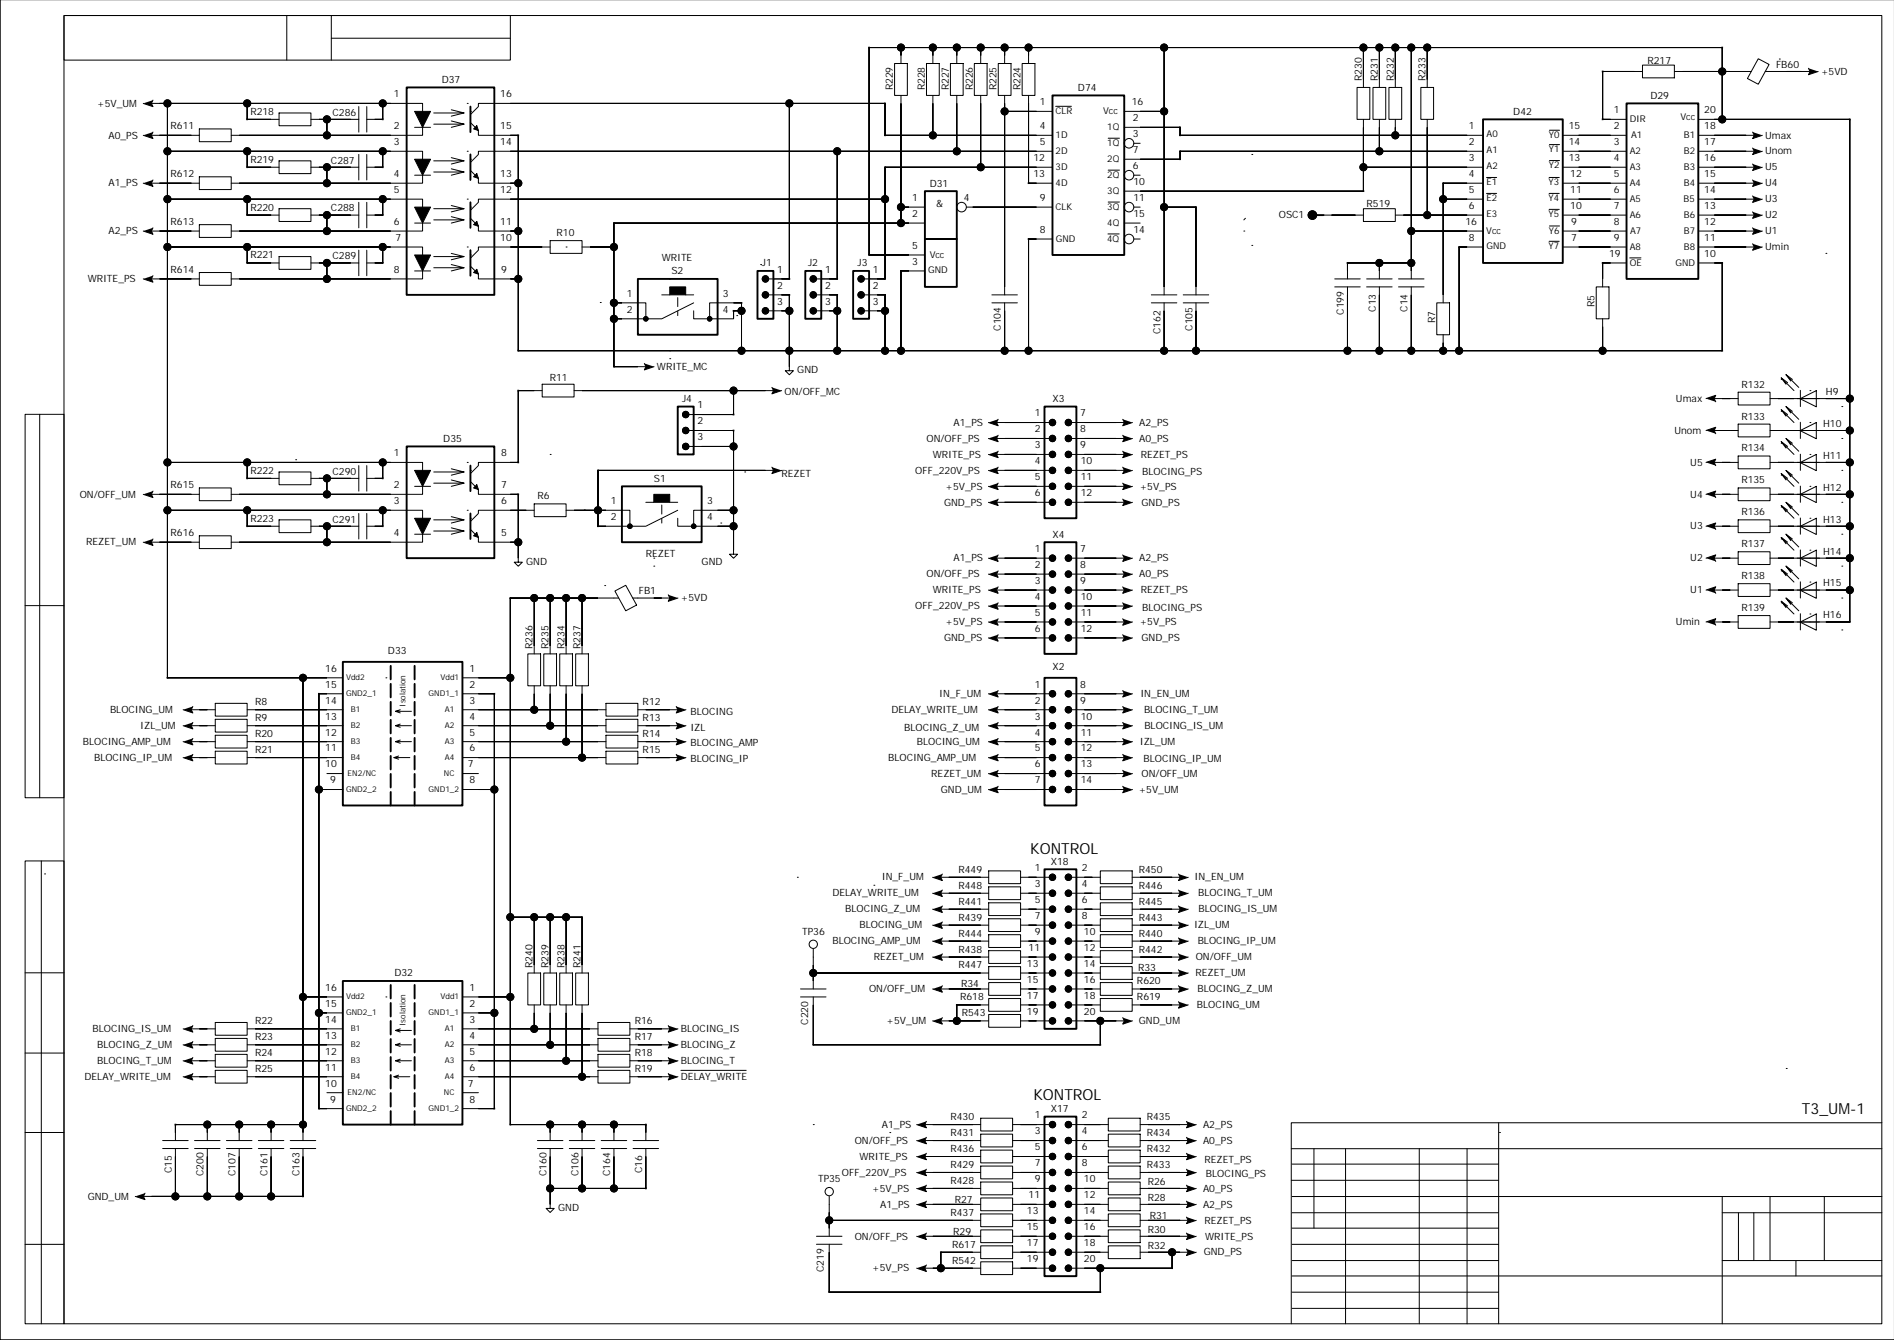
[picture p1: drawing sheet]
<svg xmlns="http://www.w3.org/2000/svg" width="594mm" height="420mm" viewBox="0 0 594 420" stroke-linecap="round" stroke-linejoin="round" font-family="sans-serif">
<defs><g id="words">
<g font-size="4.8">
<text x="322.9" y="267.6">KONTROL</text>
<text x="323.9" y="344.6">KONTROL</text>
<text x="564.9" y="349.1">T3_UM-1</text>
</g>
<text font-size="3.3" x="293.4" y="64.8">&amp;</text>
<g font-size="3.1">
<text x="516.4" y="19.9">R217</text>
<text x="556.7" y="21.3">FB60</text>
<text x="570.9" y="23.4">+5VD</text>
<text x="138.5" y="26">D37</text>
<text x="279.9" y="28.3" transform="rotate(-90 279.9 28.3)">R229</text>
<text x="289.9" y="28.3" transform="rotate(-90 289.9 28.3)">R228</text>
<text x="297.4" y="28.3" transform="rotate(-90 297.4 28.3)">R227</text>
<text x="304.9" y="28.3" transform="rotate(-90 304.9 28.3)">R226</text>
<text x="312.4" y="28.3" transform="rotate(-90 312.4 28.3)">R225</text>
<text x="319.9" y="28.3" transform="rotate(-90 319.9 28.3)">R224</text>
<text x="337.9" y="28.5">D74</text>
<text x="426.9" y="25.3" transform="rotate(-90 426.9 25.3)">R230</text>
<text x="431.9" y="25.3" transform="rotate(-90 431.9 25.3)">R231</text>
<text x="436.9" y="25.3" transform="rotate(-90 436.9 25.3)">R232</text>
<text x="446.9" y="25.3" transform="rotate(-90 446.9 25.3)">R233</text>
<text x="30.5" y="33.4">+5V_UM</text>
<text x="78.5" y="36">R218</text>
<text x="123.5" y="30.5">1</text>
<text x="156.8" y="30.5">16</text>
<text x="325.9" y="33">1</text>
<text x="354.8" y="33">16</text>
<text x="474.4" y="36">D42</text>
<text x="505.9" y="35.5">1</text>
<text x="517.4" y="31">D29</text>
<text x="534.2" y="35.5">20</text>
<text x="53.5" y="40.5">R611</text>
<text x="104.2" y="36.3">C286</text>
<text x="123.5" y="40.5">2</text>
<text x="156.8" y="40.5">15</text>
<text x="325.9" y="40.5">4</text>
<text x="355.1" y="38">2</text>
<text x="460.4" y="40.5">1</text>
<text x="491.8" y="40.5">15</text>
<text x="505.9" y="40.5">2</text>
<text x="534.2" y="40.5">18</text>
<text x="34" y="43.4">A0_PS</text>
<text x="123.5" y="45.5">3</text>
<text x="156.8" y="45.5">14</text>
<text x="325.9" y="45.5">5</text>
<text x="355.1" y="48">7</text>
<text x="355.1" y="43">3</text>
<text x="460.4" y="45.5">2</text>
<text x="491.8" y="45.5">14</text>
<text x="505.9" y="45.5">3</text>
<text x="534.2" y="45.5">17</text>
<text x="553.4" y="43.4">Umax</text>
<text x="78.5" y="51">R219</text>
<text x="103.7" y="51.2">C287</text>
<text x="323.9" y="50.5">12</text>
<text x="355.1" y="53">6</text>
<text x="460.4" y="50.5">3</text>
<text x="491.8" y="50.5">13</text>
<text x="505.9" y="50.5">4</text>
<text x="534.2" y="50.5">16</text>
<text x="553.4" y="48.4">Unom</text>
<text x="553.4" y="53.4">U5</text>
<text x="34" y="58.4">A1_PS</text>
<text x="53.5" y="55.5">R612</text>
<text x="123.5" y="55.5">4</text>
<text x="156.8" y="55.5">13</text>
<text x="291.4" y="58.5">D31</text>
<text x="323.9" y="55.5">13</text>
<text x="355.3" y="58">10</text>
<text x="460.4" y="55.5">4</text>
<text x="492.3" y="55.5">12</text>
<text x="505.9" y="55.5">5</text>
<text x="534.2" y="55.5">15</text>
<text x="553.4" y="58.4">U4</text>
<text x="78.5" y="66">R220</text>
<text x="123.5" y="60.5">5</text>
<text x="156.8" y="60.5">12</text>
<text x="285.9" y="63">1</text>
<text x="302.1" y="63">4</text>
<text x="325.9" y="63">9</text>
<text x="355.3" y="63">11</text>
<text x="428.4" y="64.9">R519</text>
<text x="460.4" y="60.5">5</text>
<text x="460.4" y="65.5">6</text>
<text x="492.3" y="60.5">11</text>
<text x="492.3" y="65.5">10</text>
<text x="505.9" y="65.5">7</text>
<text x="505.9" y="60.5">6</text>
<text x="534.2" y="60.5">14</text>
<text x="534.2" y="65.5">13</text>
<text x="553.4" y="63.4">U3</text>
<text x="53.5" y="70.5">R613</text>
<text x="103.7" y="66.2">C288</text>
<text x="123.5" y="70.5">6</text>
<text x="156.8" y="70.5">11</text>
<text x="285.9" y="68">2</text>
<text x="355.3" y="68">15</text>
<text x="400.9" y="68.4">OSC1</text>
<text x="459.4" y="70.5">16</text>
<text x="492.6" y="70.5">9</text>
<text x="505.9" y="70.5">8</text>
<text x="534.2" y="70.5">12</text>
<text x="553.4" y="68.4">U2</text>
<text x="34" y="73.4">A2_PS</text>
<text x="124" y="75.5">7</text>
<text x="156.8" y="75.5">10</text>
<text x="174.5" y="74">R10</text>
<text x="285.9" y="78">5</text>
<text x="325.9" y="73">8</text>
<text x="355.3" y="73">14</text>
<text x="460.4" y="75.5">8</text>
<text x="492.6" y="75.5">7</text>
<text x="505.9" y="75.5">9</text>
<text x="534.2" y="75.5">11</text>
<text x="553.4" y="73.4">U1</text>
<text x="78.5" y="81">R221</text>
<text x="104.2" y="81.2">C289</text>
<text x="207.5" y="81.9">WRITE</text>
<text x="238.8" y="83.5">J1</text>
<text x="253.3" y="83.5">J2</text>
<text x="268.8" y="83.5">J3</text>
<text x="285.9" y="83">3</text>
<text x="504.4" y="80.5">19</text>
<text x="534.2" y="80.5">10</text>
<text x="553.4" y="78.4">Umin</text>
<text x="27.5" y="88.4">WRITE_PS</text>
<text x="53.5" y="85.5">R614</text>
<text x="123.5" y="85.5">8</text>
<text x="157.1" y="85.5">9</text>
<text x="210.5" y="86">S2</text>
<text x="243.6" y="85.5">1</text>
<text x="258.6" y="85.5">1</text>
<text x="273.6" y="85.5">1</text>
<text x="196.5" y="93">1</text>
<text x="226.6" y="93">3</text>
<text x="243.6" y="95.5">3</text>
<text x="243.6" y="90.5">2</text>
<text x="258.6" y="95.5">3</text>
<text x="258.6" y="90.5">2</text>
<text x="273.6" y="95.5">3</text>
<text x="273.6" y="90.5">2</text>
<text x="196.5" y="98">2</text>
<text x="226.6" y="98">4</text>
<text x="421.3" y="98.6" transform="rotate(-90 421.3 98.6)">C199</text>
<text x="431.3" y="97.7" transform="rotate(-90 431.3 97.7)">C13</text>
<text x="441.3" y="97.7" transform="rotate(-90 441.3 97.7)">C14</text>
<text x="449.9" y="101.2" transform="rotate(-90 449.9 101.2)">R7</text>
<text x="499.9" y="96.2" transform="rotate(-90 499.9 96.2)">R5</text>
<text x="313.8" y="103.6" transform="rotate(-90 313.8 103.6)">C104</text>
<text x="363.8" y="104.6" transform="rotate(-90 363.8 104.6)">C162</text>
<text x="373.8" y="103.6" transform="rotate(-90 373.8 103.6)">C105</text>
<text x="172.3" y="119.2">R11</text>
<text x="206" y="115.9">WRITE_MC</text>
<text x="249.9" y="116.9">GND</text>
<text x="213.8" y="125.9">J4</text>
<text x="245.9" y="123.9">ON/OFF_MC</text>
<text x="329.9" y="125.9">X3</text>
<text x="525.4" y="125.9">Umax</text>
<text x="545.9" y="121.5">R132</text>
<text x="572.4" y="123.7">H9</text>
<text x="218.6" y="127.9">1</text>
<text x="324.4" y="130.4">1</text>
<text x="338.6" y="130.4">7</text>
<text x="545.9" y="131.4">R133</text>
<text x="218.6" y="132.9">2</text>
<text x="218.6" y="137.9">3</text>
<text x="298.9" y="133.4">A1_PS</text>
<text x="324.4" y="135.4">2</text>
<text x="338.6" y="135.4">8</text>
<text x="357.1" y="133.4">A2_PS</text>
<text x="524.9" y="135.9">Unom</text>
<text x="571.5" y="133.7">H10</text>
<text x="123.5" y="142.9">1</text>
<text x="139" y="138.4">D35</text>
<text x="157.1" y="142.9">8</text>
<text x="290.4" y="138.4">ON/OFF_PS</text>
<text x="292.4" y="143.4">WRITE_PS</text>
<text x="324.4" y="140.4">3</text>
<text x="338.6" y="140.4">9</text>
<text x="357.1" y="138.4">A0_PS</text>
<text x="357.6" y="143.4">REZET_PS</text>
<text x="545.9" y="141.4">R134</text>
<text x="571.5" y="143.7">H11</text>
<text x="78.5" y="148.4">R222</text>
<text x="104.2" y="148.7">C290</text>
<text x="244.9" y="149.4">REZET</text>
<text x="286.9" y="148.4">OFF_220V_PS</text>
<text x="324.4" y="145.4">4</text>
<text x="338.8" y="145.4">10</text>
<text x="358" y="148.9">BLOCING_PS</text>
<text x="529.9" y="145.9">U5</text>
<text x="25" y="155.9">ON/OFF_UM</text>
<text x="53.5" y="152.9">R615</text>
<text x="123.5" y="152.9">2</text>
<text x="157.1" y="152.9">7</text>
<text x="205" y="150.9">S1</text>
<text x="296.4" y="153.4">+5V_PS</text>
<text x="324.4" y="155.4">6</text>
<text x="324.4" y="150.4">5</text>
<text x="338.8" y="155.4">12</text>
<text x="338.8" y="150.4">11</text>
<text x="357.3" y="153.4">+5V_PS</text>
<text x="529.9" y="155.9">U4</text>
<text x="545.9" y="151.4">R135</text>
<text x="571.5" y="153.7">H12</text>
<text x="123.5" y="157.9">3</text>
<text x="157.1" y="157.9">6</text>
<text x="168.5" y="156.4">R6</text>
<text x="191.5" y="157.9">1</text>
<text x="221.6" y="157.9">3</text>
<text x="295.9" y="158.4">GND_PS</text>
<text x="357.8" y="158.4">GND_PS</text>
<text x="545.9" y="161.4">R136</text>
<text x="53.5" y="167.9">R616</text>
<text x="78.5" y="163.4">R223</text>
<text x="104.2" y="163.7">C291</text>
<text x="123.5" y="167.9">4</text>
<text x="157.1" y="167.9">5</text>
<text x="191.5" y="162.9">2</text>
<text x="221.6" y="162.9">4</text>
<text x="529.9" y="165.9">U3</text>
<text x="571.5" y="163.7">H13</text>
<text x="27" y="170.9">REZET_UM</text>
<text x="324.4" y="172.9">1</text>
<text x="329.9" y="168.4">X4</text>
<text x="338.6" y="172.9">7</text>
<text x="545.9" y="171.4">R137</text>
<text x="571.5" y="173.7">H14</text>
<text x="165" y="176.9">GND</text>
<text x="202.5" y="174.4">REZET</text>
<text x="219.9" y="176.9">GND</text>
<text x="298.9" y="175.9">A1_PS</text>
<text x="324.4" y="177.9">2</text>
<text x="338.6" y="177.9">8</text>
<text x="357.1" y="175.9">A2_PS</text>
<text x="529.9" y="175.9">U2</text>
<text x="290.4" y="180.9">ON/OFF_PS</text>
<text x="292.4" y="185.9">WRITE_PS</text>
<text x="324.4" y="182.9">3</text>
<text x="338.6" y="182.9">9</text>
<text x="357.1" y="180.9">A0_PS</text>
<text x="357.6" y="185.9">REZET_PS</text>
<text x="529.9" y="185.9">U1</text>
<text x="545.9" y="181.4">R138</text>
<text x="571.5" y="183.7">H15</text>
<text x="200.2" y="186.2">FB1</text>
<text x="213.5" y="188.4">+5VD</text>
<text x="286.9" y="190.9">OFF_220V_PS</text>
<text x="324.4" y="187.9">4</text>
<text x="338.8" y="187.9">10</text>
<text x="358" y="191.4">BLOCING_PS</text>
<text x="545.9" y="191.4">R139</text>
<text x="296.4" y="195.9">+5V_PS</text>
<text x="324.4" y="192.9">5</text>
<text x="324.4" y="197.9">6</text>
<text x="338.8" y="192.9">11</text>
<text x="338.8" y="197.9">12</text>
<text x="357.3" y="195.9">+5V_PS</text>
<text x="525.4" y="195.9">Umin</text>
<text x="571.5" y="193.7">H16</text>
<text x="167" y="203.3" transform="rotate(-90 167 203.3)">R236</text>
<text x="172" y="203.3" transform="rotate(-90 172 203.3)">R235</text>
<text x="177" y="203.3" transform="rotate(-90 177 203.3)">R234</text>
<text x="182" y="203.3" transform="rotate(-90 182 203.3)">R237</text>
<text x="295.9" y="200.9">GND_PS</text>
<text x="357.8" y="200.9">GND_PS</text>
<text x="121.6" y="204.9">D33</text>
<text x="329.9" y="209.9">X2</text>
<text x="102" y="210.4">16</text>
<text x="102" y="215.4">15</text>
<text x="147.1" y="215.4">2</text>
<text x="147.1" y="210.4">1</text>
<text x="324.4" y="215.4">1</text>
<text x="338.6" y="215.4">8</text>
<text x="80" y="220.9">R8</text>
<text x="102" y="220.4">14</text>
<text x="147.1" y="220.4">3</text>
<text x="201.5" y="220.9">R12</text>
<text x="294.4" y="218.4">IN_F_UM</text>
<text x="324.4" y="220.4">2</text>
<text x="338.6" y="220.4">9</text>
<text x="357.5" y="218.4">IN_EN_UM</text>
<text x="34.5" y="223.4">BLOCING_UM</text>
<text x="80" y="225.9">R9</text>
<text x="102" y="225.4">13</text>
<text x="147.1" y="225.4">4</text>
<text x="201.5" y="225.9">R13</text>
<text x="216.5" y="223.9">BLOCING</text>
<text x="279.4" y="223.4">DELAY_WRITE_UM</text>
<text x="324.4" y="225.4">3</text>
<text x="338.8" y="225.4">10</text>
<text x="358.6" y="223.4">BLOCING_T_UM</text>
<text x="26" y="233.4">BLOCING_AMP_UM</text>
<text x="44" y="228.4">IZL_UM</text>
<text x="80" y="230.9">R20</text>
<text x="102" y="230.4">12</text>
<text x="147.1" y="230.4">5</text>
<text x="201.5" y="230.9">R14</text>
<text x="216.5" y="228.9">IZL</text>
<text x="216.5" y="233.9">BLOCING_AMP</text>
<text x="283.4" y="228.9">BLOCING_Z_UM</text>
<text x="287.4" y="233.4">BLOCING_UM</text>
<text x="324.4" y="230.4">4</text>
<text x="338.8" y="230.4">11</text>
<text x="357.3" y="233.4">IZL_UM</text>
<text x="358.7" y="228.4">BLOCING_IS_UM</text>
<text x="29.5" y="238.4">BLOCING_IP_UM</text>
<text x="80" y="235.9">R21</text>
<text x="102" y="235.4">11</text>
<text x="147.1" y="235.4">6</text>
<text x="201.5" y="235.9">R15</text>
<text x="216.5" y="238.9">BLOCING_IP</text>
<text x="278.4" y="238.4">BLOCING_AMP_UM</text>
<text x="324.4" y="235.4">5</text>
<text x="338.8" y="235.4">12</text>
<text x="358.5" y="238.9">BLOCING_IP_UM</text>
<text x="102" y="240.4">10</text>
<text x="103.5" y="245.4">9</text>
<text x="146.6" y="240.4">7</text>
<text x="147.1" y="245.4">8</text>
<text x="291.9" y="243.4">REZET_UM</text>
<text x="324.4" y="240.4">6</text>
<text x="324.4" y="245.4">7</text>
<text x="338.8" y="240.4">13</text>
<text x="338.8" y="245.4">14</text>
<text x="357.8" y="243.4">ON/OFF_UM</text>
<text x="294.9" y="248.4">GND_UM</text>
<text x="357" y="248.4">+5V_UM</text>
<text x="276.4" y="275.8">IN_F_UM</text>
<text x="300.4" y="273.4">R449</text>
<text x="324.4" y="272.9">1</text>
<text x="329.4" y="270.9">X18</text>
<text x="339.1" y="272.9">2</text>
<text x="357" y="273.4">R450</text>
<text x="374.5" y="275.8">IN_EN_UM</text>
<text x="260.9" y="280.8">DELAY_WRITE_UM</text>
<text x="300.4" y="278.4">R448</text>
<text x="324.4" y="277.9">3</text>
<text x="339.1" y="277.9">4</text>
<text x="357" y="278.4">R446</text>
<text x="375.6" y="280.8">BLOCING_T_UM</text>
<text x="264.9" y="285.8">BLOCING_Z_UM</text>
<text x="300.4" y="283.4">R441</text>
<text x="324.4" y="287.9">7</text>
<text x="324.4" y="282.9">5</text>
<text x="339.1" y="287.9">8</text>
<text x="339.1" y="282.9">6</text>
<text x="357" y="283.4">R445</text>
<text x="375.7" y="285.8">BLOCING_IS_UM</text>
<text x="251.4" y="292.9">TP36</text>
<text x="269.4" y="290.8">BLOCING_UM</text>
<text x="300.4" y="288.4">R439</text>
<text x="300.4" y="293.4">R444</text>
<text x="324.4" y="292.9">9</text>
<text x="339.8" y="292.9">10</text>
<text x="357" y="293.4">R440</text>
<text x="357" y="288.4">R443</text>
<text x="374.3" y="290.8">IZL_UM</text>
<text x="260.9" y="295.8">BLOCING_AMP_UM</text>
<text x="300.4" y="298.4">R438</text>
<text x="322.4" y="297.9">11</text>
<text x="339.8" y="297.9">12</text>
<text x="357" y="298.4">R442</text>
<text x="375.5" y="295.8">BLOCING_IP_UM</text>
<text x="123.6" y="305.9">D32</text>
<text x="167" y="303.3" transform="rotate(-90 167 303.3)">R240</text>
<text x="172" y="303.3" transform="rotate(-90 172 303.3)">R239</text>
<text x="177" y="303.3" transform="rotate(-90 177 303.3)">R238</text>
<text x="182" y="303.3" transform="rotate(-90 182 303.3)">R241</text>
<text x="273.9" y="300.8">REZET_UM</text>
<text x="300.4" y="303.4">R447</text>
<text x="321.9" y="302.9">13</text>
<text x="339.8" y="302.9">14</text>
<text x="356.8" y="304.3">R33</text>
<text x="374.7" y="305.8">REZET_UM</text>
<text x="374.8" y="300.8">ON/OFF_UM</text>
<text x="102" y="310.4">16</text>
<text x="147.1" y="310.4">1</text>
<text x="272.4" y="310.8">ON/OFF_UM</text>
<text x="301.3" y="309.3">R34</text>
<text x="321.9" y="307.9">15</text>
<text x="339.8" y="307.9">16</text>
<text x="356.4" y="308.4">R620</text>
<text x="375.4" y="310.8">BLOCING_Z_UM</text>
<text x="102" y="315.4">15</text>
<text x="147.1" y="315.4">2</text>
<text x="301" y="313.4">R618</text>
<text x="321.9" y="317.9">19</text>
<text x="321.9" y="312.9">17</text>
<text x="339.8" y="317.9">20</text>
<text x="339.8" y="312.9">18</text>
<text x="356.4" y="313.4">R619</text>
<text x="375.2" y="315.8">BLOCING_UM</text>
<text x="29" y="323.3">BLOCING_IS_UM</text>
<text x="80" y="320.9">R22</text>
<text x="102" y="320.4">14</text>
<text x="147.1" y="320.4">3</text>
<text x="199" y="320.9">R16</text>
<text x="213.5" y="323.3">BLOCING_IS</text>
<text x="253.3" y="321.1" transform="rotate(-90 253.3 321.1)">C220</text>
<text x="277.9" y="320.8">+5V_UM</text>
<text x="301.5" y="318.4">R543</text>
<text x="357" y="320.8">GND_UM</text>
<text x="30.5" y="328.3">BLOCING_Z_UM</text>
<text x="80" y="325.9">R23</text>
<text x="102" y="325.4">13</text>
<text x="147.1" y="325.4">4</text>
<text x="199" y="325.9">R17</text>
<text x="213.5" y="328.3">BLOCING_Z</text>
<text x="30.5" y="333.3">BLOCING_T_UM</text>
<text x="80" y="330.9">R24</text>
<text x="80" y="335.9">R25</text>
<text x="102" y="330.4">12</text>
<text x="102" y="335.4">11</text>
<text x="147.1" y="335.4">6</text>
<text x="147.1" y="330.4">5</text>
<text x="199" y="330.9">R18</text>
<text x="199" y="335.9">R19</text>
<text x="213.5" y="333.3">BLOCING_T</text>
<text x="26.5" y="338.3">DELAY_WRITE_UM</text>
<text x="102" y="340.4">10</text>
<text x="146.6" y="340.4">7</text>
<text x="213.5" y="338.3">DELAY_WRITE</text>
<text x="103.5" y="345.4">9</text>
<text x="147.1" y="345.4">8</text>
<text x="276.4" y="353.3">A1_PS</text>
<text x="297.9" y="350.9">R430</text>
<text x="324.4" y="350.4">1</text>
<text x="329.4" y="348.4">X17</text>
<text x="339.1" y="350.4">2</text>
<text x="359.5" y="350.9">R435</text>
<text x="377.1" y="353.3">A2_PS</text>
<text x="267.9" y="358.3">ON/OFF_PS</text>
<text x="297.9" y="355.9">R431</text>
<text x="324.4" y="355.4">3</text>
<text x="339.1" y="355.4">4</text>
<text x="359.5" y="355.9">R434</text>
<text x="377.1" y="358.3">A0_PS</text>
<text x="269.4" y="363.3">WRITE_PS</text>
<text x="297.9" y="365.9">R429</text>
<text x="297.9" y="360.9">R436</text>
<text x="324.4" y="365.4">7</text>
<text x="324.4" y="360.4">5</text>
<text x="339.1" y="365.4">8</text>
<text x="339.1" y="360.4">6</text>
<text x="359.5" y="360.9">R432</text>
<text x="359.5" y="365.9">R433</text>
<text x="377.6" y="364.3">REZET_PS</text>
<text x="53.8" y="367.6" transform="rotate(-90 53.8 367.6)">C15</text>
<text x="63.8" y="368.5" transform="rotate(-90 63.8 368.5)">C200</text>
<text x="73.8" y="368.5" transform="rotate(-90 73.8 368.5)">C107</text>
<text x="83.8" y="368.5" transform="rotate(-90 83.8 368.5)">C161</text>
<text x="93.8" y="368.5" transform="rotate(-90 93.8 368.5)">C163</text>
<text x="171.3" y="368.5" transform="rotate(-90 171.3 368.5)">C160</text>
<text x="181.3" y="368.5" transform="rotate(-90 181.3 368.5)">C106</text>
<text x="191.3" y="368.5" transform="rotate(-90 191.3 368.5)">C164</text>
<text x="201.3" y="367.6" transform="rotate(-90 201.3 367.6)">C16</text>
<text x="256.4" y="370.4">TP35</text>
<text x="263.9" y="368.3">OFF_220V_PS</text>
<text x="297.9" y="370.9">R428</text>
<text x="324.4" y="370.4">9</text>
<text x="339.8" y="370.4">10</text>
<text x="359.8" y="371.3">R26</text>
<text x="378" y="368.8">BLOCING_PS</text>
<text x="27.5" y="375.8">GND_UM</text>
<text x="273.4" y="373.3">+5V_PS</text>
<text x="299.3" y="376.8">R27</text>
<text x="322.4" y="375.4">11</text>
<text x="339.8" y="375.4">12</text>
<text x="359.8" y="376.3">R28</text>
<text x="377.1" y="373.3">A0_PS</text>
<text x="175" y="379.3">GND</text>
<text x="275.9" y="378.3">A1_PS</text>
<text x="297.9" y="380.9">R437</text>
<text x="321.9" y="380.4">13</text>
<text x="339.8" y="380.4">14</text>
<text x="360.4" y="381.8">R31</text>
<text x="377.1" y="378.3">A2_PS</text>
<text x="377.6" y="383.3">REZET_PS</text>
<text x="267.9" y="388.3">ON/OFF_PS</text>
<text x="298.8" y="386.8">R29</text>
<text x="321.9" y="385.4">15</text>
<text x="339.8" y="385.4">16</text>
<text x="359.8" y="386.3">R30</text>
<text x="377.8" y="388.3">WRITE_PS</text>
<text x="298.5" y="395.9">R542</text>
<text x="298.5" y="390.9">R617</text>
<text x="321.9" y="395.4">19</text>
<text x="321.9" y="390.4">17</text>
<text x="339.8" y="395.4">20</text>
<text x="339.8" y="390.4">18</text>
<text x="359.8" y="391.3">R32</text>
<text x="377.3" y="393.3">GND_PS</text>
<text x="258.3" y="398.5" transform="rotate(-90 258.3 398.5)">C219</text>
<text x="273.4" y="398.3">+5V_PS</text>
</g>
<g font-size="2.9">
<text x="330.9" y="35.7">CLR</text>
<text x="345.8" y="35.7">Vcc</text>
<text x="347.1" y="40.7">1Q</text>
<text x="510.9" y="38.2">DIR</text>
<text x="526.8" y="37.7">Vcc</text>
<text x="330.9" y="43.2">1D</text>
<text x="347.1" y="45.7">1Q</text>
<text x="466" y="43">A0</text>
<text x="466" y="48">A1</text>
<text x="485.5" y="43.2">Y0</text>
<text x="485.5" y="47.7">Y1</text>
<text x="511.3" y="43.2">A1</text>
<text x="527.9" y="43.2">B1</text>
<text x="330.9" y="48.2">2D</text>
<text x="330.9" y="53.2">3D</text>
<text x="347.1" y="50.7">2Q</text>
<text x="466" y="53">A2</text>
<text x="485.5" y="52.7">Y2</text>
<text x="510.9" y="48.2">A2</text>
<text x="510.9" y="53.2">A3</text>
<text x="527.9" y="53.2">B3</text>
<text x="527.9" y="48.2">B2</text>
<text x="330.9" y="58.2">4D</text>
<text x="347.1" y="55.7">2Q</text>
<text x="466" y="58">E1</text>
<text x="485.4" y="58">Y3</text>
<text x="510.9" y="58.2">A4</text>
<text x="527.9" y="58.2">B4</text>
<text x="330.9" y="65.7">CLK</text>
<text x="347.1" y="60.7">3Q</text>
<text x="347.1" y="65.7">3Q</text>
<text x="466" y="63">E2</text>
<text x="485.4" y="63">Y4</text>
<text x="510.9" y="63.2">A5</text>
<text x="527.8" y="63.2">B5</text>
<text x="347.1" y="70.7">4Q</text>
<text x="466" y="68">E3</text>
<text x="485.4" y="68">Y5</text>
<text x="510.9" y="68.2">A6</text>
<text x="527.9" y="68.2">B6</text>
<text x="331" y="75.7">GND</text>
<text x="347" y="75.7">4Q</text>
<text x="465.9" y="73.2">Vcc</text>
<text x="466" y="78">GND</text>
<text x="485.4" y="78">Y7</text>
<text x="485.5" y="73.2">Y6</text>
<text x="511" y="73.2">A7</text>
<text x="527.9" y="73.2">B7</text>
<text x="291.4" y="80.7">Vcc</text>
<text x="510.9" y="78.2">A8</text>
<text x="510.9" y="83.2">OE</text>
<text x="525.2" y="83.2">GND</text>
<text x="527.9" y="78.2">B8</text>
<text x="290.9" y="85.7">GND</text>
</g>
<g font-size="2.5">
<text x="108.5" y="213">Vdd2</text>
<text x="138.1" y="213">Vdd1</text>
<text x="108.5" y="218">GND2_1</text>
<text x="127.2" y="221.4" transform="rotate(-90 127.2 221.4)">Isolation</text>
<text x="134.3" y="218">GND1_1</text>
<text x="110" y="223">B1</text>
<text x="139.4" y="223">A1</text>
<text x="110" y="233">B3</text>
<text x="110" y="228">B2</text>
<text x="139.4" y="233">A3</text>
<text x="139.4" y="228">A2</text>
<text x="110" y="238">B4</text>
<text x="139.4" y="238">A4</text>
<text x="109" y="243">EN2/NC</text>
<text x="139.2" y="243">NC</text>
<text x="108.5" y="248">GND2_2</text>
<text x="134.3" y="248">GND1_2</text>
<text x="108.5" y="313">Vdd2</text>
<text x="138.1" y="313">Vdd1</text>
<text x="108.5" y="318">GND2_1</text>
<text x="110" y="323">B1</text>
<text x="127.2" y="321.3" transform="rotate(-90 127.2 321.3)">Isolation</text>
<text x="134.3" y="318">GND1_1</text>
<text x="139.4" y="323">A1</text>
<text x="110" y="328">B2</text>
<text x="139.4" y="328">A2</text>
<text x="110" y="333">B3</text>
<text x="139.4" y="333">A3</text>
<text x="110" y="338">B4</text>
<text x="139.4" y="338">A4</text>
<text x="109" y="343">EN2/NC</text>
<text x="139.2" y="343">NC</text>
<text x="108.5" y="348">GND2_2</text>
<text x="134.3" y="348">GND1_2</text>
</g>
</g></defs>
<g fill="none" stroke="#000" stroke-width=".31">
<path d="M0 -.1v419.9h593.8M20.1 4.9h569.8v409.8h-569.8zM20.1 4.9h139.9v13.9h-139.9zM89.9 4.9v13.9M103.9 4.9v13.9M103.9 12h56.1M280.4 19.9h4v10h-4zM282.4 14.9v5M290.4 19.9h4v10h-4zM292.4 14.9v5M297.9 19.9h4v10h-4zM299.9 14.9v5"/>
<path d="M305.4 19.9h4v10h-4zM307.4 14.9v5M312.9 19.9h4v10h-4zM314.9 14.9v5M320.4 19.9h4v10h-4zM322.4 14.9v5M364.9 14.9v77.5M427.4 14.9v12.5M432.4 14.9v12.5M437.4 14.9v12.5M442.4 14.9v72.5M447.4 14.9v12.5"/>
<path d="M551.2 18.4l3.4 1.8-3.4 6.2-3.4-1.8zM557.8 18.5h.1M47.4 32.4h85.1v10h-60M50 32.4h.1M52.5 32.4v180h55M77.5 32.4v5h10M87.5 35.4h10v4h-10zM97.5 37.4h15M102.5 37.4v5M112.5 33.4v8M115 33.4v8M120 32.4v5h-5"/>
<path d="M130 39.9h5M141.5 34.4l4 1h-9.5M141.5 37.9l4 1h-9.5M145.5 35.4l-4 1M145.5 38.9l-4 1M146.5 32.4h.1M147.5 35.9l2.5-2.5v-1h127.4v10h52.5M147.5 38.4l2.5 2.5v1.5h12.5v67.5h377.4v-27.5h-7.5M147.5 34.9h.1M247.4 32.4v55h-7.5M282.4 29.9v40M292.4 29.9v12.5"/>
<path d="M299.9 29.9v17.5M307.4 29.9v22.5M314.9 34.9h15M314.9 29.9v62.5M322.4 29.9v27.5h7.5M330.9 33.3h5M352.4 39.9h17.5v2.5h95M352.4 34.9h12.5M425.4 27.4h4v10h-4zM427.4 37.4v22.5h-75M430.4 27.4h4v10h-4zM432.4 37.4v10"/>
<path d="M435.4 27.4h4v10h-4zM437.4 37.4v5M445.4 27.4h4v10h-4zM447.4 37.4v30M514.9 20.4h10v4h-10zM514.9 22.4h-12.5v15h7.5M524.9 22.4h24.1M532.4 37.4h47.5v157.5h-25M539.9 37.4v-22.5h-267.5v65h17.5M553.4 22.4h14M564.9 22.4h.1M47.4 42.4h15.1"/>
<path d="M47.4 57.4h15.1M50 57.4h.1M50 42.4h.1M52.5 47.4h80v10h-60M62.5 40.4h10v4h-10zM62.5 55.4h10v4h-10zM77.5 47.4v5h10M87.5 50.4h10v4h-10zM97.5 52.4h15M102.5 52.4v5M112.5 48.4v8M115 48.4v8"/>
<path d="M120 47.4v5h-5M130 54.9h5M141.5 49.4l4 1h-9.5M141.5 52.9l4 1h-9.5M145.5 50.4l-4 1M145.5 53.9l-4 1M146.5 47.4h.1M147.5 53.4l2.5 2.5v1.5h12.5M147.5 49.9h.1M262.4 47.4v40h-7.5M329.9 47.4h-179.9v1l-2.5 2.5M329.9 52.4h-52.5v35h-7.5"/>
<path d="M347.4 43.3h3.5M347.4 53.3h3.5M355.4 54.9h2M355.4 44.9h2M392.4 48.4h.1M427.4 52.4h37.5M464.9 57.4h-12.5v37.5M464.9 47.4h-95v2.5h-17.5M466 55.6h3.2M485.6 55.6h3.2M485.7 40.8h3.2M485.7 45.3h3.2"/>
<path d="M485.7 50.3h3.2M489.9 42.4h20M489.9 57.4h20M489.9 47.4h20M489.9 52.4h20M532.4 42.4h17.5M532.4 57.4h17.5M532.4 47.4h17.5M532.4 52.4h17.5M547.4 42.4h.1M547.4 47.4h.1M547.4 52.4h.1"/>
<path d="M547.4 57.4h.1M47.4 72.4h15.1M50 72.4h.1M52.5 62.4h80v10h-60M52.5 77.4h80v10h-60M62.5 70.4h10v4h-10zM77.5 62.4v5h10M77.5 77.4v5h10M87.5 65.4h10v4h-10zM97.5 67.4h15M102.5 67.4v5M112.5 63.4v8"/>
<path d="M112.5 78.4v8M115 63.4v8M115 78.4v8M120 62.4v5h-5M120 77.4v5h-5M130 69.9h5M141.5 64.4l4 1h-9.5M141.5 67.9l4 1h-9.5M141.5 79.4l4 1h-9.5M145.5 65.4l-4 1M145.5 68.9l-4 1M146.5 62.4h.1"/>
<path d="M146.5 77.4h.1M147.5 68.4l2.5 2.5v1.5h12.5M147.5 64.9h.1M147.5 79.9h.1M172.5 77.4h-22.5v1l-2.5 2.5M172.5 75.4h10v4h-10zM177.5 77.4h.1M182.5 77.4h10M277.4 62.4h-127.4v1l-2.5 2.5M282.4 64.9h7.5M289.9 69.9h-97.4v45h10M302.9 64.9h27"/>
<path d="M329.9 74.9h-7.5v35M347.3 73.3h3.5M347.4 63.3h3.5M352.4 69.9h5M355.4 74.9h2M355.4 64.9h2M364.9 64.9h10v27.5M389.9 72.4h.1M390.4 68.4l-.5 .5M392.4 76.9h.1M414.9 67.4h12.5M427.4 65.4h10v4h-10z"/>
<path d="M437.4 67.4h27.5M442.4 72.4h22.5M452.4 62.4h12.5M464.9 77.4h-7.5v32.5M466 60.6h3.2M485.6 75.6h3.2M485.6 65.6h3.2M485.6 60.6h3.2M485.7 70.8h3.2M489.9 62.4h20M489.9 72.4h20M489.9 77.4h20"/>
<path d="M489.9 67.4h20M532.4 62.4h17.5M532.4 72.4h17.5M532.4 77.4h17.5M532.4 67.4h17.5M547.4 62.4h.1M547.4 67.4h.1M547.4 72.4h.1M547.4 77.4h.1M572.4 79.4h.1M47.4 87.4h15.1M50 87.4h.1"/>
<path d="M62.5 85.4h10v4h-10zM87.5 80.4h10v4h-10zM97.5 82.4h15M102.5 82.4v5M130 84.9h5M141.5 82.9l4 1h-9.5M145.5 80.4l-4 1M145.5 83.9l-4 1M147.5 83.4l2.5 2.5v1.5h12.5M188.2 94.8h.1M192.5 94.9h10v5M207.5 92.4h10"/>
<path d="M210 87.4h.1M217.5 94.9l-10 5h-15M217.5 97.4v2.5h12.4v-2.5h2.5M222.4 99.9v-5h10v15M230.9 98.9h.1M238.4 82.9h.1M239.9 92.4h7.5v23.7h-1.2l1.2 1.3 1.3-1.3h-1.3M239.9 97.4h7.5M247.4 87.4h.1M254.9 92.4h7.5v17.5M254.9 97.4h7.5M262.4 87.4h.1"/>
<path d="M269.9 92.4h7.5v17.5M269.9 97.4h7.5M277.4 87.4h.1M289.9 84.9h-7.5v25M310.9 92.4h8M310.9 94.9h8M314.9 94.9v15M360.9 92.4h8M360.9 94.9h8M364.9 94.9v15M370.9 92.4h8M370.9 94.9h8"/>
<path d="M374.9 94.9v15M418.4 87.4h8M418.4 89.9h8M422.4 89.9v20M428.4 87.4h8M428.4 89.9h8M432.4 82.4v5M432.4 89.9v20M438.4 87.4h8M438.4 89.9h8M442.4 82.4h-20v5M442.4 89.9v20"/>
<path d="M450.4 94.9h4v10h-4zM500.4 89.9h4v10h-4zM502.4 99.9v10M509.9 82.4h-7.5v7.5M510.9 80.8h3.5M200 114.9h.1M210 109.9h.1M210 112.4h.1M247.4 114.9h.1M452.4 104.9v5M558.4 118.9h.1M558.4 118.4l2 1.5"/>
<path d="M559.9 117.4l2 1.5M561.4 119.4l-1.5-2 4 4M7.9 129.8h12.2v120.1h-12.2zM12.4 129.8v120.1M170 122.4h-7.5v22.5h-12.5v1l-2.5 2.5M170 120.4h10v4h-10zM180 122.4h62.5M215 134.9h14.9v38.7h-1.2l1.2 1.3 1.3-1.3h-1.3M215 139.9h14.9M222.4 129.9h.1M229.9 122.4v7.5h-14.9M239.9 122.4h.1"/>
<path d="M312.4 137.4h17.5M312.4 132.4h17.5M314.9 132.4h.1M314.9 137.4h.1M334.9 137.4h17.6M334.9 132.4h17.6M349.9 137.4h.1M349.9 132.4h.1M537.3 124.9h7.6M537.3 134.9h7.6M539.9 124.9h.1M539.9 134.9h.1"/>
<path d="M544.9 122.9h10v4h-10zM544.9 132.9h10v4h-10zM554.9 124.9h25M554.9 134.9h25M558.4 128.9h.1M558.4 138.9h.1M558.4 128.4l2 1.5M558.4 138.4l2 1.5M559.9 120.4l-1.5-2 4 4M559.9 130.4l-1.5-2 4 4M559.9 127.4l2 1.5M559.9 137.4l2 1.5"/>
<path d="M561.4 129.4l-1.5-2 4 4M561.4 139.4l-1.5-2 4 4M564.3 124.9l5.1-2.5v5.1zM564.3 134.9l5.1-2.5v5zM564.4 122.3v5.1M564.4 132.3v5.1M567.4 122.4h.1M567.4 132.4h.1M577.4 127.4h.1M577.4 137.4h.1M47.4 154.9h15.1M50 154.9h.1"/>
<path d="M52.5 144.9h80v10h-60M52.5 159.9h80v10h-60M62.5 152.9h10v4h-10zM77.5 144.9v5h10M77.5 159.9v5h10M87.5 147.9h10v4h-10zM92.7 144h.1M97.5 149.9h15M102.5 149.9v5M112.5 145.9v8M115 145.9v8M120 144.9v5h-5"/>
<path d="M120 159.9v5h-5M130 152.4h5M141.5 146.9l4 1h-9.5M141.5 150.4l4 1h-9.5M145.5 147.9l-4 1M145.5 151.4l-4 1M146.5 144.9h.1M146.5 159.9h.1M147.5 150.9l2.5 2.5v1.5h12.5v21.2h-1.3l1.3 1.3 1.2-1.3h-1.2M147.5 147.4h.1M167.5 159.9h-17.5v1l-2.5 2.5M167.5 157.9h10v4h-10z"/>
<path d="M172.5 142.4h.1M177.5 159.9h20v5M183.2 159.8h.1M202.5 157.4h10M205 152.4h.1M229.9 159.9h-12.4v5M233.4 147.9h.1M239.9 147.4h.1M242.5 147.4h-55v17.5h15l10-5M312.4 152.4h17.5M312.4 157.4h17.5M312.4 142.4h17.5"/>
<path d="M312.4 147.4h17.5M314.9 142.4h.1M314.9 152.4h.1M314.9 147.4h.1M314.9 157.4h.1M334.9 152.4h17.6M334.9 157.4h17.6M334.9 142.4h17.6M334.9 147.4h17.6M349.9 142.4h.1M349.9 147.4h.1M349.9 157.4h.1"/>
<path d="M349.9 152.4h.1M537.3 144.9h7.6M537.3 154.9h7.6M539.9 144.9h.1M539.9 154.9h.1M544.9 142.9h10v4h-10zM544.9 152.9h10v4h-10zM554.9 144.9h25M554.9 154.9h25M558.4 148.9h.1M558.4 158.9h.1M558.4 148.4l2 1.5"/>
<path d="M558.4 158.4l2 1.5M559.9 140.4l-1.5-2 4 4M559.9 150.4l-1.5-2 4 4M559.9 147.4l2 1.5M559.9 157.4l2 1.5M561.4 149.4l-1.5-2 4 4M561.4 159.4l-1.5-2 4 4M564.3 144.9l5.1-2.5v5zM564.3 154.9l5.1-2.5v5zM564.4 142.3v5.1M564.4 152.3v5.1M567.4 142.4h.1"/>
<path d="M567.4 152.4h.1M577.4 147.4h.1M577.4 157.4h.1M47.4 169.9h15.1M50 169.9h.1M62.5 167.9h10v4h-10zM87.5 162.9h10v4h-10zM97.5 164.9h15M102.5 164.9v5M112.5 160.9v8M115 160.9v8M130 167.4h5"/>
<path d="M141.5 161.9l4 1h-9.5M141.5 165.4l4 1h-9.5M145.5 162.9l-4 1M145.5 166.4l-4 1M147.5 165.9l2.5 2.5v1.5h12.5M147.5 162.4h.1M162.5 174.9h.1M205 174.9h.1M205 177.4h.1M212.5 162.4v2.5h17.4M225.9 163.9h.1M229.9 172.4h.1"/>
<path d="M312.4 174.9h17.5M312.4 179.9h17.5M314.9 174.9h.1M314.9 179.9h.1M334.9 174.9h17.6M334.9 179.9h17.6M349.9 179.9h.1M349.9 174.9h.1M537.3 164.9h7.6M537.3 174.9h7.6M539.9 164.9h.1M539.9 174.9h.1"/>
<path d="M544.9 162.9h10v4h-10zM544.9 172.9h10v4h-10zM554.9 164.9h25M554.9 174.9h25M558.4 168.9h.1M558.4 178.9h.1M558.4 168.4l2 1.5M558.4 178.4l2 1.5M559.9 160.4l-1.5-2 4 4M559.9 170.4l-1.5-2 4 4M559.9 167.4l2 1.5M559.9 177.4l2 1.5"/>
<path d="M561.4 169.4l-1.5-2 4 4M561.4 179.4l-1.5-2 4 4M564.3 164.9l5.1-2.5v5zM564.3 174.9l5.1-2.5v5zM564.4 162.3v5.1M564.4 172.3v5.1M567.4 162.4h.1M567.4 172.4h.1M577.4 167.4h.1M577.4 177.4h.1M7.9 189.7h12.2M167.5 187.4v17.5"/>
<path d="M172.5 187.4v17.5M177.5 187.4v17.5M182.5 187.4v17.5M189.6 183.5h.1M192.8 185.2l3.4-1.8 3.4 6.2-3.4 1.8zM194 187.4h-34v164.9h42.5v5M198.4 187.4h11.6M207.5 187.4h.1M312.4 184.9h17.5M312.4 194.9h17.5M312.4 189.9h17.5M312.4 199.9h17.5"/>
<path d="M314.9 184.9h.1M314.9 194.9h.1M314.9 189.9h.1M314.9 199.9h.1M334.9 184.9h17.6M334.9 194.9h17.6M334.9 189.9h17.6M334.9 199.9h17.6M349.9 184.9h.1M349.9 189.9h.1M349.9 199.9h.1M349.9 194.9h.1"/>
<path d="M537.3 184.9h7.6M537.3 194.9h7.6M539.9 184.9h.1M539.9 194.9h.1M544.9 182.9h10v4h-10zM544.9 192.9h10v4h-10zM554.9 184.9h25M558.4 188.9h.1M558.4 188.4l2 1.5M559.9 180.4l-1.5-2 4 4M559.9 190.4l-1.5-2 4 4M559.9 187.4l2 1.5"/>
<path d="M561.4 189.4l-1.5-2 4 4M564.3 184.9l5.1-2.5v5zM564.3 194.9l5.1-2.5v5zM564.4 182.3v5.1M564.4 192.3v5.1M567.4 182.4h.1M567.4 192.4h.1M577.4 187.4h.1M577.4 197.4h.1M95 212.4v144.9M107.5 217.4h-7.5v129.9h7.5M121 212.4h.1"/>
<path d="M145 212.4h15M145 217.4h10v129.9h-10M165.5 204.9h4v10h-4zM167.5 214.9v7.5M170.5 204.9h4v10h-4zM172.5 214.9v12.4M175.5 204.9h4v10h-4zM177.5 214.9v17.4M180.5 204.9h4v10h-4zM182.5 214.9v22.4M312.4 217.4h17.5M314.9 217.4h.1"/>
<path d="M334.9 217.4h17.6M349.9 217.4h.1M59.9 222.4h7.6M59.9 227.3h7.6M59.9 232.3h7.6M59.9 237.3h7.6M62.5 222.4h.1M62.5 227.3h.1M62.5 232.3h.1M62.5 237.3h.1M67.5 220.4h10v4h-10zM67.5 225.3h10v4h-10z"/>
<path d="M67.5 230.3h10v4h-10zM67.5 235.3h10v4h-10zM77.5 222.4h30M77.5 227.3h30M77.5 232.3h30M77.5 237.3h30M123.5 237.3l1.5 .5M124 227.3l1.5 .5M124 222.9l1.5 .5M124 232.3l1.5 .5M125 236.8l-1.5 .5h5M125.5 226.8l-1.5 .5h5"/>
<path d="M125.5 222.4l-1.5 .5h5M125.5 231.8l-1.5 .5h5M145 222.4h45M145 227.3h45M145 232.3h45M145 237.3h45M190 220.4h10v4h-10zM190 225.3h10v4h-10zM190 230.3h10v4h-10zM190 235.3h10v4h-10zM200 222.4h12.5M200 227.3h12.5"/>
<path d="M200 232.3h12.5M200 237.3h12.5M210 222.4h.1M210 227.3h.1M210 232.3h.1M210 237.3h.1M312.4 222.4h17.5M312.4 227.3h17.5M312.4 232.3h17.5M312.4 237.3h17.5M314.9 232.3h.1M314.9 237.3h.1"/>
<path d="M314.9 227.3h.1M314.9 222.4h.1M334.9 222.4h17.6M334.9 227.3h17.6M334.9 232.3h17.6M334.9 237.3h17.6M349.9 232.3h.1M349.9 237.3h.1M349.9 227.3h.1M349.9 222.4h.1M100 247.3h7.5M102.5 242.3h5"/>
<path d="M145 242.3h5M145 247.3h10M312.4 242.3h17.5M312.4 247.3h17.5M314.9 242.3h.1M314.9 247.3h.1M334.9 242.3h17.6M334.9 247.3h17.6M349.9 242.3h.1M349.9 247.3h.1M7.9 269.7h12.2v145h-12.2zM13 269.7v145"/>
<path d="M14 273.8h.1M249.9 274.8h.1M273.9 277.3h.1M294.9 274.8h15M294.9 279.8h15M297.4 279.8h.1M297.4 274.8h.1M309.9 277.8h10v4h-10zM309.9 272.8h10v4h-10zM319.9 274.8h10M319.9 279.8h10M334.9 274.8h10"/>
<path d="M334.9 279.8h10M344.9 277.8h10v4h-10zM344.9 272.8h10v4h-10zM354.9 274.8h15.1M354.9 279.8h15.1M367.4 279.8h.1M367.4 274.8h.1M160 287.3h22.5v17.5M167.5 287.3v17.5M172.5 287.3v17.5M177.5 287.3v17.5M254.9 297.3v12.5"/>
<path d="M294.9 284.8h15M294.9 289.8h15M294.9 294.8h15M294.9 299.8h15M297.4 294.8h.1M297.4 284.8h.1M297.4 299.8h.1M297.4 289.8h.1M309.9 297.8h10v4h-10zM309.9 287.8h10v4h-10zM309.9 282.8h10v4h-10zM309.9 292.8h10v4h-10z"/>
<path d="M319.9 284.8h10M319.9 289.8h10M319.9 294.8h10M319.9 299.8h10M334.9 284.8h10M334.9 289.8h10M334.9 294.8h10M334.9 299.8h10M344.9 292.8h10v4h-10zM344.9 297.8h10v4h-10zM344.9 287.8h10v4h-10zM344.9 282.8h10v4h-10z"/>
<path d="M354.9 284.8h15.1M354.9 289.8h15.1M354.9 294.8h15.1M354.9 299.8h15.1M367.4 294.8h.1M367.4 284.8h.1M367.4 299.8h.1M367.4 289.8h.1M7.9 304.8h12.2M95 312.3h12.5M100 317.3h7.5M121 312.3h.1"/>
<path d="M145 312.3h15M145 317.3h10M165.5 304.8h4v10h-4zM167.5 314.8v7.5M170.5 304.8h4v10h-4zM172.5 314.8v12.5M175.5 304.8h4v10h-4zM177.5 314.8v17.5M180.5 304.8h4v10h-4zM182.5 314.8v22.5M250.9 312.3h8M250.9 309.8h8"/>
<path d="M254.9 312.3v15h90v-7.5M254.9 304.8h55M294.9 319.8h15M294.9 309.8h15M297.4 319.8h.1M297.4 309.8h.1M309.9 317.8h10v4h-10zM309.9 307.8h10v4h-10zM309.9 302.8h10v4h-10zM309.9 312.8h10v4h-10zM309.9 314.8h-10v5M319.9 319.8h10"/>
<path d="M319.9 304.8h10M319.9 309.8h10M319.9 314.8h10M334.9 319.8h17.6M334.9 304.8h10M334.9 309.8h10M334.9 314.8h10M344.9 302.8h10v4h-10zM344.9 312.8h10v4h-10zM344.9 307.8h10v4h-10zM349.9 319.8h.1M354.9 304.8h15.1"/>
<path d="M354.9 309.8h15.1M354.9 314.8h15.1M367.4 304.8h.1M367.4 314.8h.1M367.4 309.8h.1M7.9 329.9h12.2M59.9 332.3h7.6M59.9 327.3h7.6M59.9 322.3h7.6M59.9 337.3h7.6M62.5 322.3h.1M62.5 327.3h.1"/>
<path d="M62.5 332.3h.1M62.5 337.3h.1M67.5 320.3h10v4h-10zM67.5 325.3h10v4h-10zM67.5 330.3h10v4h-10zM67.5 335.3h10v4h-10zM77.5 332.3h30M77.5 327.3h30M77.5 322.3h30M77.5 337.3h30M123.5 337.3l1.5 .5M124 327.3l1.5 .5"/>
<path d="M124 322.8l1.5 .5M124 332.3l1.5 .5M125 336.8l-1.5 .5h5M125.5 326.8l-1.5 .5h5M125.5 322.3l-1.5 .5h5M125.5 331.8l-1.5 .5h5M145 332.3h42.5M145 327.3h42.5M145 322.3h42.5M145 337.3h42.5M187.5 320.3h10v4h-10zM187.5 325.3h10v4h-10z"/>
<path d="M187.5 330.3h10v4h-10zM187.5 335.3h10v4h-10zM197.5 332.3h12.5M197.5 327.3h12.5M197.5 322.3h12.5M197.5 337.3h12.5M207.5 322.3h.1M207.5 327.3h.1M207.5 332.3h.1M207.5 337.3h.1M213.5 335.3h20.4M559.9 334.7h.1"/>
<path d="M7.9 354.8h12.2M51 357.3h8M51 359.8h8M55 359.8v15M61 357.3h8M61 359.8h8M65 352.3v5M65 359.8v15M71 357.3h8M71 359.8h8M75 352.3v5M75 359.8v15"/>
<path d="M81 357.3h8M81 359.8h8M85 352.3v5M85 359.8v15M91 357.3h8M91 359.8h8M95 359.8v15h-50.1M95 352.3h-40v5M102.5 342.3h5M145 342.3h5M168.5 357.3h8M168.5 359.8h8"/>
<path d="M172.5 359.8v18.8h-1.3l1.3 1.3 1.2-1.3h-1.2M172.5 352.3v5M178.5 357.3h8M178.5 359.8h8M182.5 352.3v5M182.5 359.8v12.5M188.5 357.3h8M188.5 359.8h8M192.5 352.3v5M192.5 359.8v12.5M198.5 357.3h8M198.5 359.8h8"/>
<path d="M202.5 359.8v12.5h-30M254.9 352.3h.1M278.9 354.8h.1M289.9 357.3h17.5M289.9 352.3h17.5M292.4 352.3h.1M292.4 357.3h.1M307.4 350.3h10v4h-10zM307.4 355.3h10v4h-10zM317.4 357.3h12.5M317.4 352.3h12.5M334.9 357.3h12.5"/>
<path d="M334.9 352.3h12.5M347.4 355.3h10v4h-10zM347.4 350.3h10v4h-10zM357.4 357.3h15.1M357.4 352.3h15.1M369.9 357.3h.1M369.9 352.3h.1M404.8 359.9h185.1M411.9 359.9v24.9M421.8 359.9v54.8M444.9 359.9v54.8M459.9 359.9v54.8"/>
<path d="M469.8 351.7v63M470 354.8h.1M589.9 351.7h-185.1v63M47.5 374.8h.1M172.5 377.3h.1M259.9 374.8v12.5M289.9 372.3h17.5M289.9 362.3h17.5M289.9 367.3h17.5M289.9 377.3h17.5M292.4 362.3h.1M292.4 367.3h.1"/>
<path d="M292.4 372.3h.1M292.4 377.3h.1M307.4 370.3h10v4h-10zM307.4 365.3h10v4h-10zM307.4 360.3h10v4h-10zM307.4 375.3h10v4h-10zM317.4 372.3h12.5M317.4 362.3h12.5M317.4 367.3h12.5M317.4 377.3h12.5M334.9 372.3h12.5M334.9 362.3h12.5"/>
<path d="M334.9 367.3h12.5M334.9 377.3h12.5M347.4 360.3h10v4h-10zM347.4 365.3h10v4h-10zM347.4 370.3h10v4h-10zM347.4 375.3h10v4h-10zM357.4 372.3h15.1M357.4 362.3h15.1M357.4 367.3h15.1M357.4 377.3h15.1M369.9 362.3h.1M369.9 367.3h.1"/>
<path d="M369.9 372.3h.1M369.9 377.3h.1M404.8 369.8h65M405 374.9h184.9M405 379.9h64.8M405 364.7h64.8M539.9 379.9h50M539.9 374.9v39.8M545 379.9v15M549.8 379.9v15M554.9 374.9v20M571.9 374.9v20"/>
<path d="M7.9 389.8h12.2M255.9 389.8h8M255.9 387.3h8M259.9 382.3h47.5M259.9 389.8v15h85v-7.5M289.9 387.3h17.5M289.9 397.3h17.5M292.4 397.3h.1M292.4 387.3h.1M307.4 395.3h10v4h-10zM307.4 385.3h10v4h-10zM307.4 390.3h10v4h-10z"/>
<path d="M307.4 380.3h10v4h-10zM307.4 392.3h-12.5v5M317.4 382.3h12.5M317.4 387.3h12.5M317.4 392.3h12.5M317.4 397.3h12.5M334.9 382.3h12.5M334.9 387.3h12.5M334.9 392.3h12.5M347.4 385.3h10v4h-10zM347.4 380.3h10v4h-10zM347.4 390.3h10v4h-10z"/>
<path d="M357.4 382.3h15.1M357.4 387.3h15.1M357.4 392.3h15.1M367.4 392.3v5h-32.5M369.9 387.3h.1M369.9 382.3h.1M369.9 392.3h.1M405 389.8h64.8M405 399.7h184.9M405 394.9h64.8M405 384.8h64.8M539.9 394.9h50"/>
<path d="M563 394.9v4.8M405 409.9h64.8M405 404.8h64.8"/>
<circle cx="282.4" cy="14.9" r="1.11"/>
<circle cx="292.4" cy="14.9" r="1.11"/>
<circle cx="299.9" cy="14.9" r="1.11"/>
<circle cx="307.4" cy="14.9" r="1.11"/>
<circle cx="314.9" cy="14.9" r="1.11"/>
<circle cx="322.4" cy="14.9" r="1.11"/>
<circle cx="364.9" cy="14.9" r="1.11"/>
<circle cx="427.4" cy="14.9" r="1.11"/>
<circle cx="432.4" cy="14.9" r="1.11"/>
<circle cx="437.4" cy="14.9" r="1.11"/>
<circle cx="442.4" cy="14.9" r="1.11"/>
<circle cx="447.4" cy="14.9" r="1.11"/>
<circle cx="52.5" cy="32.4" r="1.11"/>
<circle cx="77.5" cy="32.4" r="1.11"/>
<circle cx="102.5" cy="37.4" r="1.11"/>
<circle cx="120" cy="32.4" r="1.11"/>
<circle cx="247.4" cy="32.4" r="1.11"/>
<circle cx="314.9" cy="34.9" r="1.11"/>
<circle cx="364.9" cy="34.9" r="1.11"/>
<circle cx="539.9" cy="37.4" r="1.11"/>
<circle cx="539.9" cy="22.4" r="1.11"/>
<circle cx="52.5" cy="47.4" r="1.11"/>
<circle cx="77.5" cy="47.4" r="1.11"/>
<circle cx="102.5" cy="52.4" r="1.11"/>
<circle cx="102.5" cy="42.4" r="1.11"/>
<circle cx="102.5" cy="57.4" r="1.11"/>
<circle cx="120" cy="47.4" r="1.11"/>
<circle cx="162.5" cy="57.4" r="1.11"/>
<circle cx="262.4" cy="47.4" r="1.11"/>
<circle cx="292.4" cy="42.4" r="1.11"/>
<circle cx="299.9" cy="47.4" r="1.11"/>
<circle cx="307.4" cy="52.4" r="1.11"/>
<circle cx="353.9" cy="44.9" r="1.5"/>
<circle cx="353.9" cy="54.9" r="1.5"/>
<circle cx="427.4" cy="52.4" r="1.11"/>
<circle cx="432.4" cy="47.4" r="1.11"/>
<circle cx="437.4" cy="42.4" r="1.11"/>
<circle cx="52.5" cy="77.4" r="1.11"/>
<circle cx="52.5" cy="62.4" r="1.11"/>
<circle cx="77.5" cy="62.4" r="1.11"/>
<circle cx="77.5" cy="77.4" r="1.11"/>
<circle cx="102.5" cy="67.4" r="1.11"/>
<circle cx="102.5" cy="72.4" r="1.11"/>
<circle cx="120" cy="62.4" r="1.11"/>
<circle cx="120" cy="77.4" r="1.11"/>
<circle cx="162.5" cy="72.4" r="1.11"/>
<circle cx="192.5" cy="77.4" r="1.11"/>
<circle cx="277.4" cy="62.4" r="1.11"/>
<circle cx="282.4" cy="69.9" r="1.11"/>
<circle cx="282.4" cy="64.9" r="1.11"/>
<circle cx="301.4" cy="64.9" r="1.5"/>
<circle cx="353.9" cy="74.9" r="1.5"/>
<circle cx="353.9" cy="64.9" r="1.5"/>
<circle cx="364.9" cy="64.9" r="1.11"/>
<circle cx="411.4" cy="67.4" r="1.34"/>
<circle cx="442.4" cy="72.4" r="1.11"/>
<circle cx="447.4" cy="67.4" r="1.11"/>
<circle cx="452.4" cy="62.4" r="1.11"/>
<circle cx="102.5" cy="82.4" r="1.11"/>
<circle cx="102.5" cy="87.4" r="1.11"/>
<circle cx="162.5" cy="87.4" r="1.11"/>
<circle cx="192.5" cy="94.9" r="1.11"/>
<circle cx="192.5" cy="99.9" r="1.11"/>
<circle cx="202.5" cy="99.9" r=".71"/>
<circle cx="222.4" cy="99.9" r=".71"/>
<circle cx="232.4" cy="97.4" r="1.11"/>
<circle cx="239.9" cy="87.4" r="1"/>
<circle cx="239.9" cy="97.4" r="1"/>
<circle cx="239.9" cy="92.4" r="1"/>
<circle cx="247.4" cy="97.4" r="1.11"/>
<circle cx="254.9" cy="87.4" r="1"/>
<circle cx="254.9" cy="97.4" r="1"/>
<circle cx="254.9" cy="92.4" r="1"/>
<circle cx="262.4" cy="97.4" r="1.11"/>
<circle cx="269.9" cy="87.4" r="1"/>
<circle cx="269.9" cy="97.4" r="1"/>
<circle cx="269.9" cy="92.4" r="1"/>
<circle cx="277.4" cy="97.4" r="1.11"/>
<circle cx="432.4" cy="82.4" r="1.11"/>
<circle cx="442.4" cy="82.4" r="1.11"/>
<circle cx="232.4" cy="109.9" r="1.11"/>
<circle cx="247.4" cy="109.9" r="1.11"/>
<circle cx="262.4" cy="109.9" r="1.11"/>
<circle cx="277.4" cy="109.9" r="1.11"/>
<circle cx="282.4" cy="109.9" r="1.11"/>
<circle cx="314.9" cy="109.9" r="1.11"/>
<circle cx="322.4" cy="109.9" r="1.11"/>
<circle cx="364.9" cy="109.9" r="1.11"/>
<circle cx="374.9" cy="109.9" r="1.11"/>
<circle cx="422.4" cy="109.9" r="1.11"/>
<circle cx="432.4" cy="109.9" r="1.11"/>
<circle cx="442.4" cy="109.9" r="1.11"/>
<circle cx="452.4" cy="109.9" r="1.11"/>
<circle cx="457.4" cy="109.9" r="1.11"/>
<circle cx="502.4" cy="109.9" r="1.11"/>
<circle cx="214.9" cy="129.9" r="1"/>
<circle cx="215" cy="139.9" r="1"/>
<circle cx="215" cy="134.9" r="1"/>
<circle cx="229.9" cy="139.9" r="1.11"/>
<circle cx="229.9" cy="122.4" r="1.11"/>
<circle cx="329.9" cy="132.4" r="1"/>
<circle cx="329.9" cy="137.4" r="1"/>
<circle cx="334.9" cy="132.4" r="1"/>
<circle cx="334.9" cy="137.4" r="1"/>
<circle cx="579.9" cy="124.9" r="1.11"/>
<circle cx="579.9" cy="134.9" r="1.11"/>
<circle cx="52.5" cy="144.9" r="1.11"/>
<circle cx="52.5" cy="159.9" r="1.11"/>
<circle cx="77.5" cy="144.9" r="1.11"/>
<circle cx="77.5" cy="159.9" r="1.11"/>
<circle cx="102.5" cy="154.9" r="1.11"/>
<circle cx="102.5" cy="149.9" r="1.11"/>
<circle cx="120" cy="144.9" r="1.11"/>
<circle cx="120" cy="159.9" r="1.11"/>
<circle cx="187.5" cy="159.9" r="1.11"/>
<circle cx="229.9" cy="159.9" r="1.11"/>
<circle cx="329.9" cy="152.4" r="1"/>
<circle cx="329.9" cy="142.4" r="1"/>
<circle cx="329.9" cy="147.4" r="1"/>
<circle cx="329.9" cy="157.4" r="1"/>
<circle cx="334.9" cy="152.4" r="1"/>
<circle cx="334.9" cy="147.4" r="1"/>
<circle cx="334.9" cy="142.4" r="1"/>
<circle cx="334.9" cy="157.4" r="1"/>
<circle cx="579.9" cy="144.9" r="1.11"/>
<circle cx="579.9" cy="154.9" r="1.11"/>
<circle cx="102.5" cy="164.9" r="1.11"/>
<circle cx="102.5" cy="169.9" r="1.11"/>
<circle cx="162.5" cy="169.9" r="1.11"/>
<circle cx="197.5" cy="164.9" r=".71"/>
<circle cx="217.5" cy="164.9" r=".71"/>
<circle cx="229.9" cy="164.9" r="1.11"/>
<circle cx="329.9" cy="179.9" r="1"/>
<circle cx="329.9" cy="174.9" r="1"/>
<circle cx="334.9" cy="174.9" r="1"/>
<circle cx="334.9" cy="179.9" r="1"/>
<circle cx="579.9" cy="174.9" r="1.11"/>
<circle cx="579.9" cy="164.9" r="1.11"/>
<circle cx="167.5" cy="187.4" r="1.11"/>
<circle cx="172.5" cy="187.4" r="1.11"/>
<circle cx="177.5" cy="187.4" r="1.11"/>
<circle cx="182.5" cy="187.4" r="1.11"/>
<circle cx="329.9" cy="194.9" r="1"/>
<circle cx="329.9" cy="199.9" r="1"/>
<circle cx="329.9" cy="184.9" r="1"/>
<circle cx="329.9" cy="189.9" r="1"/>
<circle cx="334.9" cy="194.9" r="1"/>
<circle cx="334.9" cy="199.9" r="1"/>
<circle cx="334.9" cy="184.9" r="1"/>
<circle cx="334.9" cy="189.9" r="1"/>
<circle cx="579.9" cy="184.9" r="1.11"/>
<circle cx="95" cy="212.4" r="1.11"/>
<circle cx="160" cy="212.4" r="1.11"/>
<circle cx="329.9" cy="217.4" r="1"/>
<circle cx="334.9" cy="217.4" r="1"/>
<circle cx="167.5" cy="222.4" r="1.11"/>
<circle cx="172.5" cy="227.3" r="1.11"/>
<circle cx="177.5" cy="232.3" r="1.11"/>
<circle cx="182.5" cy="237.3" r="1.11"/>
<circle cx="329.9" cy="222.4" r="1"/>
<circle cx="329.9" cy="232.3" r="1"/>
<circle cx="329.9" cy="237.3" r="1"/>
<circle cx="329.9" cy="227.3" r="1"/>
<circle cx="334.9" cy="222.4" r="1"/>
<circle cx="334.9" cy="237.3" r="1"/>
<circle cx="334.9" cy="232.3" r="1"/>
<circle cx="334.9" cy="227.3" r="1"/>
<circle cx="100" cy="247.3" r="1.11"/>
<circle cx="155" cy="247.3" r="1.11"/>
<circle cx="329.9" cy="247.3" r="1"/>
<circle cx="329.9" cy="242.3" r="1"/>
<circle cx="334.9" cy="247.3" r="1"/>
<circle cx="334.9" cy="242.3" r="1"/>
<circle cx="329.9" cy="279.8" r="1"/>
<circle cx="329.9" cy="274.8" r="1"/>
<circle cx="334.9" cy="274.8" r="1"/>
<circle cx="334.9" cy="279.8" r="1"/>
<circle cx="160" cy="287.3" r="1.11"/>
<circle cx="167.5" cy="287.3" r="1.11"/>
<circle cx="172.5" cy="287.3" r="1.11"/>
<circle cx="177.5" cy="287.3" r="1.11"/>
<circle cx="254.9" cy="295.8" r="1.3"/>
<circle cx="329.9" cy="299.8" r="1"/>
<circle cx="329.9" cy="289.8" r="1"/>
<circle cx="329.9" cy="284.8" r="1"/>
<circle cx="329.9" cy="294.8" r="1"/>
<circle cx="334.9" cy="299.8" r="1"/>
<circle cx="334.9" cy="289.8" r="1"/>
<circle cx="334.9" cy="284.8" r="1"/>
<circle cx="334.9" cy="294.8" r="1"/>
<circle cx="95" cy="312.3" r="1.11"/>
<circle cx="100" cy="317.3" r="1.11"/>
<circle cx="155" cy="317.3" r="1.11"/>
<circle cx="160" cy="312.3" r="1.11"/>
<circle cx="254.9" cy="304.8" r="1.11"/>
<circle cx="299.9" cy="319.8" r="1.11"/>
<circle cx="329.9" cy="309.8" r="1"/>
<circle cx="329.9" cy="304.8" r="1"/>
<circle cx="329.9" cy="314.8" r="1"/>
<circle cx="329.9" cy="319.8" r="1"/>
<circle cx="334.9" cy="309.8" r="1"/>
<circle cx="334.9" cy="304.8" r="1"/>
<circle cx="334.9" cy="314.8" r="1"/>
<circle cx="334.9" cy="319.8" r="1"/>
<circle cx="344.9" cy="319.8" r="1.11"/>
<circle cx="167.5" cy="322.3" r="1.11"/>
<circle cx="172.5" cy="327.3" r="1.11"/>
<circle cx="177.5" cy="332.3" r="1.11"/>
<circle cx="182.5" cy="337.3" r="1.11"/>
<circle cx="65" cy="352.3" r="1.11"/>
<circle cx="75" cy="352.3" r="1.11"/>
<circle cx="85" cy="352.3" r="1.11"/>
<circle cx="95" cy="352.3" r="1.11"/>
<circle cx="172.5" cy="352.3" r="1.11"/>
<circle cx="182.5" cy="352.3" r="1.11"/>
<circle cx="192.5" cy="352.3" r="1.11"/>
<circle cx="329.9" cy="352.3" r="1"/>
<circle cx="329.9" cy="357.3" r="1"/>
<circle cx="334.9" cy="352.3" r="1"/>
<circle cx="334.9" cy="357.3" r="1"/>
<circle cx="55" cy="374.8" r="1.11"/>
<circle cx="65" cy="374.8" r="1.11"/>
<circle cx="75" cy="374.8" r="1.11"/>
<circle cx="85" cy="374.8" r="1.11"/>
<circle cx="172.5" cy="372.3" r="1.11"/>
<circle cx="182.5" cy="372.3" r="1.11"/>
<circle cx="192.5" cy="372.3" r="1.11"/>
<circle cx="259.9" cy="373.3" r="1.3"/>
<circle cx="329.9" cy="362.3" r="1"/>
<circle cx="329.9" cy="367.3" r="1"/>
<circle cx="329.9" cy="377.3" r="1"/>
<circle cx="329.9" cy="372.3" r="1"/>
<circle cx="334.9" cy="367.3" r="1"/>
<circle cx="334.9" cy="362.3" r="1"/>
<circle cx="334.9" cy="377.3" r="1"/>
<circle cx="334.9" cy="372.3" r="1"/>
<circle cx="259.9" cy="382.3" r="1.11"/>
<circle cx="294.9" cy="397.3" r="1.11"/>
<circle cx="329.9" cy="382.3" r="1"/>
<circle cx="329.9" cy="397.3" r="1"/>
<circle cx="329.9" cy="392.3" r="1"/>
<circle cx="329.9" cy="387.3" r="1"/>
<circle cx="334.9" cy="382.3" r="1"/>
<circle cx="334.9" cy="397.3" r="1"/>
<circle cx="334.9" cy="392.3" r="1"/>
<circle cx="334.9" cy="387.3" r="1"/>
<circle cx="344.9" cy="397.3" r="1.11"/>
<circle cx="367.4" cy="392.3" r="1.11"/>
</g>
<g fill="#000" stroke="#000" stroke-width=".31">
<path d="M272.3 14.8h.2v.2h-.2z" fill-rule="evenodd"/>
<path d="M272.4 14.9v65z" fill-rule="evenodd"/>
<path d="M272.4 14.9h10z" fill-rule="evenodd"/>
<path d="M282.4 14.9v2.5z" fill-rule="evenodd"/>
<path d="M292.4 14.9v2.5z" fill-rule="evenodd"/>
<path d="M282.4 14.9h10z" fill-rule="evenodd"/>
<path d="M299.9 14.9v2.5z" fill-rule="evenodd"/>
<path d="M292.4 14.9h7.5z" fill-rule="evenodd"/>
<path d="M307.4 14.9v2.5z" fill-rule="evenodd"/>
<path d="M299.9 14.9h7.5z" fill-rule="evenodd"/>
<path d="M314.9 14.9v2.5z" fill-rule="evenodd"/>
<path d="M307.4 14.9h7.5z" fill-rule="evenodd"/>
<path d="M322.4 14.9v2.5z" fill-rule="evenodd"/>
<path d="M314.9 14.9h7.5z" fill-rule="evenodd"/>
<path d="M364.9 14.9v20z" fill-rule="evenodd"/>
<path d="M322.4 14.9h42.5z" fill-rule="evenodd"/>
<path d="M427.4 14.9v10z" fill-rule="evenodd"/>
<path d="M364.9 14.9h62.5z" fill-rule="evenodd"/>
<path d="M432.4 14.9v10z" fill-rule="evenodd"/>
<path d="M427.4 14.9h5z" fill-rule="evenodd"/>
<path d="M437.4 14.9v10z" fill-rule="evenodd"/>
<path d="M432.4 14.9h5z" fill-rule="evenodd"/>
<path d="M442.4 14.9v57.5z" fill-rule="evenodd"/>
<path d="M437.4 14.9h5z" fill-rule="evenodd"/>
<path d="M447.4 14.9v10z" fill-rule="evenodd"/>
<path d="M442.4 14.9h5z" fill-rule="evenodd"/>
<path d="M539.8 14.8h.2v.2h-.2z" fill-rule="evenodd"/>
<path d="M539.9 14.9v7.5z" fill-rule="evenodd"/>
<path d="M447.4 14.9h92.5z" fill-rule="evenodd"/>
<path d="M44.9 32.4l3.1-1-.6 1 .6 1z" fill-rule="evenodd"/>
<path d="M52.5 32.4v15z" fill-rule="evenodd"/>
<path d="M50 32.4h2.5z" fill-rule="evenodd"/>
<path d="M77.4 37.3h.2v.2h-.2z" fill-rule="evenodd"/>
<path d="M52.5 32.4h25z" fill-rule="evenodd"/>
<path d="M77.5 32.4v5z" fill-rule="evenodd"/>
<path d="M77.5 37.4h7.5z" fill-rule="evenodd"/>
<path d="M100 37.4h2.5z" fill-rule="evenodd"/>
<path d="M102.5 37.4v5z" fill-rule="evenodd"/>
<path d="M102.5 37.4h7.5z" fill-rule="evenodd"/>
<path d="M119.9 37.3h.2v.2h-.2z" fill-rule="evenodd"/>
<path d="M117.5 37.4h2.5z" fill-rule="evenodd"/>
<path d="M120 32.4v5z" fill-rule="evenodd"/>
<path d="M77.5 32.4h42.5z" fill-rule="evenodd"/>
<path d="M120 32.4h2.5z" fill-rule="evenodd"/>
<path d="M130 34.9h5l-2.5 5z" fill-rule="evenodd"/>
<path d="M148.5 40.4l1-1 .5 1.5z" fill-rule="evenodd"/>
<path d="M160 32.4h87.4z" fill-rule="evenodd"/>
<path d="M247.4 32.4v55z" fill-rule="evenodd"/>
<path d="M277.3 32.3h.2v.2h-.2z" fill-rule="evenodd"/>
<path d="M247.4 32.4h30z" fill-rule="evenodd"/>
<path d="M277.4 32.4v10z" fill-rule="evenodd"/>
<path d="M282.4 32.4v32.5z" fill-rule="evenodd"/>
<path d="M292.4 32.4v10z" fill-rule="evenodd"/>
<path d="M299.9 32.4v15z" fill-rule="evenodd"/>
<path d="M307.4 32.4v20z" fill-rule="evenodd"/>
<path d="M314.9 34.9v55z" fill-rule="evenodd"/>
<path d="M314.9 32.4v2.5z" fill-rule="evenodd"/>
<path d="M322.4 32.4v25z" fill-rule="evenodd"/>
<path d="M314.9 34.9h10z" fill-rule="evenodd"/>
<path d="M357.4 34.9h7.5z" fill-rule="evenodd"/>
<path d="M364.9 34.9v30z" fill-rule="evenodd"/>
<path d="M357.4 39.9h12.5z" fill-rule="evenodd"/>
<path d="M369.9 39.9v2.5z" fill-rule="evenodd"/>
<path d="M427.4 39.9v12.5z" fill-rule="evenodd"/>
<path d="M432.4 39.9v7.5z" fill-rule="evenodd"/>
<path d="M437.4 39.9v2.5z" fill-rule="evenodd"/>
<path d="M447.4 39.9v27.5z" fill-rule="evenodd"/>
<path d="M502.3 37.3h.2v.2h-.2z" fill-rule="evenodd"/>
<path d="M502.3 22.3h.2v.2h-.2z" fill-rule="evenodd"/>
<path d="M502.4 22.4v15z" fill-rule="evenodd"/>
<path d="M502.4 37.4h2.5z" fill-rule="evenodd"/>
<path d="M502.4 22.4h10z" fill-rule="evenodd"/>
<path d="M537.4 37.4h2.5z" fill-rule="evenodd"/>
<path d="M539.9 22.4v15z" fill-rule="evenodd"/>
<path d="M527.4 22.4h12.5z" fill-rule="evenodd"/>
<path d="M539.9 22.4h2.5z" fill-rule="evenodd"/>
<path d="M559.9 22.4h5z" fill-rule="evenodd"/>
<path d="M566.9 21.4l3.1 1-3.1 1 .5-1z" fill-rule="evenodd"/>
<path d="M579.8 37.3h.2v.2h-.2z" fill-rule="evenodd"/>
<path d="M579.9 37.4v87.5z" fill-rule="evenodd"/>
<path d="M539.9 37.4h40z" fill-rule="evenodd"/>
<path d="M44.9 57.4l3.1-1-.6 1 .6 1z" fill-rule="evenodd"/>
<path d="M44.9 42.4l3.1-1-.6 1 .6 1z" fill-rule="evenodd"/>
<path d="M52.5 47.4v15z" fill-rule="evenodd"/>
<path d="M50 57.4h10z" fill-rule="evenodd"/>
<path d="M50 42.4h10z" fill-rule="evenodd"/>
<path d="M77.4 52.3h.2v.2h-.2z" fill-rule="evenodd"/>
<path d="M52.5 47.4h25z" fill-rule="evenodd"/>
<path d="M77.5 47.4v5z" fill-rule="evenodd"/>
<path d="M77.5 52.4h7.5z" fill-rule="evenodd"/>
<path d="M75 57.4h27.5z" fill-rule="evenodd"/>
<path d="M100 52.4h2.5z" fill-rule="evenodd"/>
<path d="M102.5 52.4v5z" fill-rule="evenodd"/>
<path d="M75 42.4h27.5z" fill-rule="evenodd"/>
<path d="M102.5 52.4h7.5z" fill-rule="evenodd"/>
<path d="M119.9 52.3h.2v.2h-.2z" fill-rule="evenodd"/>
<path d="M117.5 52.4h2.5z" fill-rule="evenodd"/>
<path d="M120 47.4v5z" fill-rule="evenodd"/>
<path d="M77.5 47.4h42.5z" fill-rule="evenodd"/>
<path d="M120 47.4h2.5z" fill-rule="evenodd"/>
<path d="M102.5 57.4h20z" fill-rule="evenodd"/>
<path d="M102.5 42.4h20z" fill-rule="evenodd"/>
<path d="M130 49.9h5l-2.5 5z" fill-rule="evenodd"/>
<path d="M148.5 55.4l1-1 .5 1.5z" fill-rule="evenodd"/>
<path d="M162.4 42.3h.2v.2h-.2z" fill-rule="evenodd"/>
<path d="M160 42.4h2.5z" fill-rule="evenodd"/>
<path d="M162.5 42.4v15z" fill-rule="evenodd"/>
<path d="M160 57.4h2.5z" fill-rule="evenodd"/>
<path d="M162.5 57.4v15z" fill-rule="evenodd"/>
<path d="M160 47.4h102.4z" fill-rule="evenodd"/>
<path d="M262.4 47.4v40z" fill-rule="evenodd"/>
<path d="M277.3 52.3h.2v.2h-.2z" fill-rule="evenodd"/>
<path d="M277.3 42.3h.2v.2h-.2z" fill-rule="evenodd"/>
<path d="M277.4 52.4v10z" fill-rule="evenodd"/>
<path d="M277.4 42.4h15z" fill-rule="evenodd"/>
<path d="M262.4 47.4h37.5z" fill-rule="evenodd"/>
<path d="M277.4 52.4h30z" fill-rule="evenodd"/>
<path d="M322.3 57.3h.2v.2h-.2z" fill-rule="evenodd"/>
<path d="M322.4 57.4h2.5z" fill-rule="evenodd"/>
<path d="M307.4 52.4h17.5z" fill-rule="evenodd"/>
<path d="M299.9 47.4h25z" fill-rule="evenodd"/>
<path d="M292.4 42.4h32.5z" fill-rule="evenodd"/>
<path d="M369.8 49.8h.2v.2h-.2z" fill-rule="evenodd"/>
<path d="M369.8 47.3h.2v.2h-.2z" fill-rule="evenodd"/>
<path d="M369.8 42.3h.2v.2h-.2z" fill-rule="evenodd"/>
<path d="M369.8 39.8h.2v.2h-.2z" fill-rule="evenodd"/>
<path d="M357.4 49.9h12.5z" fill-rule="evenodd"/>
<path d="M369.9 47.4v2.5z" fill-rule="evenodd"/>
<path d="M427.3 59.8h.2v.2h-.2z" fill-rule="evenodd"/>
<path d="M357.4 59.9h70z" fill-rule="evenodd"/>
<path d="M427.4 52.4v7.5z" fill-rule="evenodd"/>
<path d="M369.9 47.4h62.5z" fill-rule="evenodd"/>
<path d="M369.9 42.4h67.5z" fill-rule="evenodd"/>
<path d="M452.3 57.3h.2v.2h-.2z" fill-rule="evenodd"/>
<path d="M452.4 57.4v5z" fill-rule="evenodd"/>
<path d="M432.4 47.4h27.5z" fill-rule="evenodd"/>
<path d="M427.4 52.4h32.5z" fill-rule="evenodd"/>
<path d="M452.4 57.4h7.5z" fill-rule="evenodd"/>
<path d="M437.4 42.4h22.5z" fill-rule="evenodd"/>
<path d="M494.9 42.4h10z" fill-rule="evenodd"/>
<path d="M494.9 47.4h10z" fill-rule="evenodd"/>
<path d="M494.9 52.4h10z" fill-rule="evenodd"/>
<path d="M494.9 57.4h10z" fill-rule="evenodd"/>
<path d="M537.4 42.4h10z" fill-rule="evenodd"/>
<path d="M537.4 47.4h10z" fill-rule="evenodd"/>
<path d="M537.4 52.4h10z" fill-rule="evenodd"/>
<path d="M537.4 57.4h10z" fill-rule="evenodd"/>
<path d="M549.4 41.4l3.1 1-3.1 1 .5-1z" fill-rule="evenodd"/>
<path d="M549.4 46.4l3.1 1-3.1 1 .5-1z" fill-rule="evenodd"/>
<path d="M549.4 51.4l3.1 1-3.1 1 .5-1z" fill-rule="evenodd"/>
<path d="M549.4 56.4l3.1 1-3.1 1 .5-1z" fill-rule="evenodd"/>
<path d="M44.9 72.4l3.1-1-.6 1 .6 1z" fill-rule="evenodd"/>
<path d="M52.5 62.4v15z" fill-rule="evenodd"/>
<path d="M52.5 77.4v67.5z" fill-rule="evenodd"/>
<path d="M50 72.4h10z" fill-rule="evenodd"/>
<path d="M77.4 67.3h.2v.2h-.2z" fill-rule="evenodd"/>
<path d="M52.5 62.4h25z" fill-rule="evenodd"/>
<path d="M77.5 62.4v5z" fill-rule="evenodd"/>
<path d="M52.5 77.4h25z" fill-rule="evenodd"/>
<path d="M77.5 77.4v5z" fill-rule="evenodd"/>
<path d="M77.5 67.4h7.5z" fill-rule="evenodd"/>
<path d="M75 72.4h27.5z" fill-rule="evenodd"/>
<path d="M100 67.4h2.5z" fill-rule="evenodd"/>
<path d="M102.5 67.4v5z" fill-rule="evenodd"/>
<path d="M102.5 67.4h7.5z" fill-rule="evenodd"/>
<path d="M119.9 67.3h.2v.2h-.2z" fill-rule="evenodd"/>
<path d="M77.5 62.4h42.5z" fill-rule="evenodd"/>
<path d="M120 62.4v5z" fill-rule="evenodd"/>
<path d="M117.5 67.4h2.5z" fill-rule="evenodd"/>
<path d="M120 77.4v5z" fill-rule="evenodd"/>
<path d="M77.5 77.4h42.5z" fill-rule="evenodd"/>
<path d="M120 62.4h2.5z" fill-rule="evenodd"/>
<path d="M120 77.4h2.5z" fill-rule="evenodd"/>
<path d="M102.5 72.4h20z" fill-rule="evenodd"/>
<path d="M130 64.9h5l-2.5 5z" fill-rule="evenodd"/>
<path d="M149.5 69.4l.5 1.5-1.5-.5z" fill-rule="evenodd"/>
<path d="M160 72.4h2.5z" fill-rule="evenodd"/>
<path d="M162.5 72.4v15z" fill-rule="evenodd"/>
<path d="M160 77.4h10z" fill-rule="evenodd"/>
<path d="M192.3 69.8h.3v.2h-.3z" fill-rule="evenodd"/>
<path d="M185 77.4h7.5z" fill-rule="evenodd"/>
<path d="M192.5 69.9v7.5z" fill-rule="evenodd"/>
<path d="M192.5 77.4v17.5z" fill-rule="evenodd"/>
<path d="M272.3 79.8h.2v.2h-.2z" fill-rule="evenodd"/>
<path d="M277.4 62.4v25z" fill-rule="evenodd"/>
<path d="M160 62.4h117.4z" fill-rule="evenodd"/>
<path d="M192.5 69.9h89.9z" fill-rule="evenodd"/>
<path d="M282.4 64.9v5z" fill-rule="evenodd"/>
<path d="M282.4 64.9h2.5z" fill-rule="evenodd"/>
<path d="M282.4 69.9h2.5z" fill-rule="evenodd"/>
<path d="M272.4 79.9h12.5z" fill-rule="evenodd"/>
<path d="M322.3 74.8h.2v.2h-.2z" fill-rule="evenodd"/>
<path d="M322.4 74.9v35z" fill-rule="evenodd"/>
<path d="M304.9 64.9h20z" fill-rule="evenodd"/>
<path d="M322.4 74.9h2.5z" fill-rule="evenodd"/>
<path d="M364.9 64.9v25z" fill-rule="evenodd"/>
<path d="M374.8 64.8h.2v.2h-.2z" fill-rule="evenodd"/>
<path d="M374.9 64.9v25z" fill-rule="evenodd"/>
<path d="M364.9 64.9h10z" fill-rule="evenodd"/>
<path d="M417.4 67.4h7.5z" fill-rule="evenodd"/>
<path d="M442.4 72.4v10z" fill-rule="evenodd"/>
<path d="M439.9 67.4h7.5z" fill-rule="evenodd"/>
<path d="M452.4 62.4v30z" fill-rule="evenodd"/>
<path d="M457.3 77.3h.2v.2h-.2z" fill-rule="evenodd"/>
<path d="M457.4 77.4v32.5z" fill-rule="evenodd"/>
<path d="M447.4 67.4h12.5z" fill-rule="evenodd"/>
<path d="M452.4 62.4h7.5z" fill-rule="evenodd"/>
<path d="M442.4 72.4h17.5z" fill-rule="evenodd"/>
<path d="M457.4 77.4h2.5z" fill-rule="evenodd"/>
<path d="M494.9 62.4h10z" fill-rule="evenodd"/>
<path d="M494.9 67.4h10z" fill-rule="evenodd"/>
<path d="M494.9 72.4h10z" fill-rule="evenodd"/>
<path d="M494.9 77.4h10z" fill-rule="evenodd"/>
<path d="M537.4 62.4h10z" fill-rule="evenodd"/>
<path d="M537.4 67.4h10z" fill-rule="evenodd"/>
<path d="M537.4 72.4h10z" fill-rule="evenodd"/>
<path d="M537.4 77.4h10z" fill-rule="evenodd"/>
<path d="M549.4 61.4l3.1 1-3.1 1 .5-1z" fill-rule="evenodd"/>
<path d="M549.4 66.4l3.1 1-3.1 1 .5-1z" fill-rule="evenodd"/>
<path d="M549.4 71.4l3.1 1-3.1 1 .5-1z" fill-rule="evenodd"/>
<path d="M549.4 76.4l3.1 1-3.1 1 .5-1z" fill-rule="evenodd"/>
<path d="M44.9 87.4l3.1-1-.6 1 .6 1z" fill-rule="evenodd"/>
<path d="M50 87.4h10z" fill-rule="evenodd"/>
<path d="M77.4 82.3h.2v.2h-.2z" fill-rule="evenodd"/>
<path d="M77.5 82.4h7.5z" fill-rule="evenodd"/>
<path d="M75 87.4h27.5z" fill-rule="evenodd"/>
<path d="M100 82.4h2.5z" fill-rule="evenodd"/>
<path d="M102.5 82.4v5z" fill-rule="evenodd"/>
<path d="M102.5 82.4h7.5z" fill-rule="evenodd"/>
<path d="M119.9 82.3h.2v.2h-.2z" fill-rule="evenodd"/>
<path d="M117.5 82.4h2.5z" fill-rule="evenodd"/>
<path d="M102.5 87.4h20z" fill-rule="evenodd"/>
<path d="M130 79.9h5l-2.5 5z" fill-rule="evenodd"/>
<path d="M148.5 85.4l1-1 .5 1.5z" fill-rule="evenodd"/>
<path d="M160 87.4h2.5z" fill-rule="evenodd"/>
<path d="M162.5 87.4v22.5z" fill-rule="evenodd"/>
<path d="M192.5 99.9v15z" fill-rule="evenodd"/>
<path d="M192.5 94.9v5z" fill-rule="evenodd"/>
<path d="M192.5 99.9h2.5z" fill-rule="evenodd"/>
<path d="M192.5 94.9h2.5z" fill-rule="evenodd"/>
<path d="M210 89.9h5v2.5h-5z" fill-rule="evenodd"/>
<path d="M229.8 97.3h.3v.2h-.3z" fill-rule="evenodd"/>
<path d="M229.9 97.4v2.5z" fill-rule="evenodd"/>
<path d="M232.3 94.8h.3v.2h-.3z" fill-rule="evenodd"/>
<path d="M229.9 97.4h2.5z" fill-rule="evenodd"/>
<path d="M229.9 94.9h2.5z" fill-rule="evenodd"/>
<path d="M232.4 94.9v2.5z" fill-rule="evenodd"/>
<path d="M232.4 97.4v12.5z" fill-rule="evenodd"/>
<path d="M247.3 87.3h.3v.2h-.3z" fill-rule="evenodd"/>
<path d="M247.3 92.3h.3v.2h-.3z" fill-rule="evenodd"/>
<path d="M244.9 87.4h2.5z" fill-rule="evenodd"/>
<path d="M244.9 92.4h2.5z" fill-rule="evenodd"/>
<path d="M247.4 92.4v5z" fill-rule="evenodd"/>
<path d="M244.9 97.4h2.5z" fill-rule="evenodd"/>
<path d="M247.4 97.4v12.5z" fill-rule="evenodd"/>
<path d="M262.3 87.3h.3v.2h-.3z" fill-rule="evenodd"/>
<path d="M262.3 92.3h.3v.2h-.3z" fill-rule="evenodd"/>
<path d="M259.9 87.4h2.5z" fill-rule="evenodd"/>
<path d="M259.9 97.4h2.5z" fill-rule="evenodd"/>
<path d="M259.9 92.4h2.5z" fill-rule="evenodd"/>
<path d="M262.4 92.4v5z" fill-rule="evenodd"/>
<path d="M262.4 97.4v12.5z" fill-rule="evenodd"/>
<path d="M277.3 87.3h.2v.2h-.2z" fill-rule="evenodd"/>
<path d="M277.3 92.3h.2v.2h-.2z" fill-rule="evenodd"/>
<path d="M274.9 87.4h2.5z" fill-rule="evenodd"/>
<path d="M274.9 92.4h2.5z" fill-rule="evenodd"/>
<path d="M277.4 92.4v5z" fill-rule="evenodd"/>
<path d="M274.9 97.4h2.5z" fill-rule="evenodd"/>
<path d="M277.4 97.4v12.5z" fill-rule="evenodd"/>
<path d="M282.3 84.8h.2v.2h-.2z" fill-rule="evenodd"/>
<path d="M282.4 84.9v25z" fill-rule="evenodd"/>
<path d="M282.4 84.9h2.5z" fill-rule="evenodd"/>
<path d="M314.9 97.4v12.5z" fill-rule="evenodd"/>
<path d="M364.9 97.4v12.5z" fill-rule="evenodd"/>
<path d="M374.9 97.4v12.5z" fill-rule="evenodd"/>
<path d="M422.3 82.3h.2v.2h-.2z" fill-rule="evenodd"/>
<path d="M422.4 82.4v2.5z" fill-rule="evenodd"/>
<path d="M422.4 92.4v17.5z" fill-rule="evenodd"/>
<path d="M432.4 82.4v2.5z" fill-rule="evenodd"/>
<path d="M422.4 82.4h10z" fill-rule="evenodd"/>
<path d="M432.4 92.4v17.5z" fill-rule="evenodd"/>
<path d="M442.4 82.4v2.5z" fill-rule="evenodd"/>
<path d="M432.4 82.4h10z" fill-rule="evenodd"/>
<path d="M442.4 92.4v17.5z" fill-rule="evenodd"/>
<path d="M502.3 82.3h.2v.2h-.2z" fill-rule="evenodd"/>
<path d="M502.4 82.4v5z" fill-rule="evenodd"/>
<path d="M502.4 82.4h2.5z" fill-rule="evenodd"/>
<path d="M539.8 82.3h.2v.2h-.2z" fill-rule="evenodd"/>
<path d="M539.9 82.4v27.5z" fill-rule="evenodd"/>
<path d="M537.4 82.4h2.5z" fill-rule="evenodd"/>
<path d="M162.4 109.8h.2v.2h-.2z" fill-rule="evenodd"/>
<path d="M192.3 114.8h.3v.2h-.3z" fill-rule="evenodd"/>
<path d="M192.5 114.9h7.5z" fill-rule="evenodd"/>
<path d="M202 113.9l3 1-3 1 .5-1z" fill-rule="evenodd"/>
<path d="M162.5 109.9h69.9z" fill-rule="evenodd"/>
<path d="M247.4 109.9v5z" fill-rule="evenodd"/>
<path d="M232.4 109.9h15z" fill-rule="evenodd"/>
<path d="M247.4 109.9h15z" fill-rule="evenodd"/>
<path d="M262.4 109.9h15z" fill-rule="evenodd"/>
<path d="M277.4 109.9h5z" fill-rule="evenodd"/>
<path d="M282.4 109.9h32.5z" fill-rule="evenodd"/>
<path d="M314.9 109.9h7.5z" fill-rule="evenodd"/>
<path d="M322.4 109.9h42.5z" fill-rule="evenodd"/>
<path d="M364.9 109.9h10z" fill-rule="evenodd"/>
<path d="M374.9 109.9h47.5z" fill-rule="evenodd"/>
<path d="M422.4 109.9h10z" fill-rule="evenodd"/>
<path d="M432.4 109.9h10z" fill-rule="evenodd"/>
<path d="M452.4 107.4v2.5z" fill-rule="evenodd"/>
<path d="M442.4 109.9h10z" fill-rule="evenodd"/>
<path d="M452.4 109.9h5z" fill-rule="evenodd"/>
<path d="M502.4 102.4v7.5z" fill-rule="evenodd"/>
<path d="M457.4 109.9h45z" fill-rule="evenodd"/>
<path d="M539.8 109.8h.2v.2h-.2z" fill-rule="evenodd"/>
<path d="M502.4 109.9h37.5z" fill-rule="evenodd"/>
<path d="M162.4 122.3h.2v.2h-.2z" fill-rule="evenodd"/>
<path d="M162.5 122.4v22.5z" fill-rule="evenodd"/>
<path d="M162.5 122.4h5z" fill-rule="evenodd"/>
<path d="M229.8 134.8h.3v.2h-.3z" fill-rule="evenodd"/>
<path d="M229.8 129.8h.3v.2h-.3z" fill-rule="evenodd"/>
<path d="M219.9 134.9h10z" fill-rule="evenodd"/>
<path d="M229.9 134.9v5z" fill-rule="evenodd"/>
<path d="M219.9 139.9h10z" fill-rule="evenodd"/>
<path d="M229.9 139.9v20z" fill-rule="evenodd"/>
<path d="M219.9 129.9h10z" fill-rule="evenodd"/>
<path d="M229.9 122.4v7.5z" fill-rule="evenodd"/>
<path d="M182.5 122.4h47.4z" fill-rule="evenodd"/>
<path d="M229.9 122.4h10z" fill-rule="evenodd"/>
<path d="M242 121.4l3 1-3 1 .5-1z" fill-rule="evenodd"/>
<path d="M309.8 132.4l3.1-1-.5 1 .5 1z" fill-rule="evenodd"/>
<path d="M309.8 137.4l3.1-1-.5 1 .5 1z" fill-rule="evenodd"/>
<path d="M314.9 132.4h10z" fill-rule="evenodd"/>
<path d="M314.9 137.4h10z" fill-rule="evenodd"/>
<path d="M339.9 132.4h10z" fill-rule="evenodd"/>
<path d="M339.9 137.4h10z" fill-rule="evenodd"/>
<path d="M352 136.4l3 1-3 1 .5-1z" fill-rule="evenodd"/>
<path d="M352 131.4l3 1-3 1 .5-1z" fill-rule="evenodd"/>
<path d="M534.8 124.9l3-1-.5 1 .5 1z" fill-rule="evenodd"/>
<path d="M534.8 134.9l3-1-.5 1 .5 1z" fill-rule="evenodd"/>
<path d="M539.9 124.9h2.5z" fill-rule="evenodd"/>
<path d="M539.9 134.9h2.5z" fill-rule="evenodd"/>
<path d="M557.4 124.9h5z" fill-rule="evenodd"/>
<path d="M557.4 134.9h5z" fill-rule="evenodd"/>
<path d="M572.4 124.9h7.5z" fill-rule="evenodd"/>
<path d="M572.4 134.9h7.5z" fill-rule="evenodd"/>
<path d="M579.9 134.9v10z" fill-rule="evenodd"/>
<path d="M579.9 124.9v10z" fill-rule="evenodd"/>
<path d="M44.9 154.9l3.1-1-.6 1 .6 1z" fill-rule="evenodd"/>
<path d="M52.5 144.9v15z" fill-rule="evenodd"/>
<path d="M52.5 159.9v52.5z" fill-rule="evenodd"/>
<path d="M50 154.9h10z" fill-rule="evenodd"/>
<path d="M77.4 149.8h.2v.2h-.2z" fill-rule="evenodd"/>
<path d="M52.5 144.9h25z" fill-rule="evenodd"/>
<path d="M77.5 144.9v5z" fill-rule="evenodd"/>
<path d="M52.5 159.9h25z" fill-rule="evenodd"/>
<path d="M77.5 159.9v5z" fill-rule="evenodd"/>
<path d="M77.5 149.9h7.5z" fill-rule="evenodd"/>
<path d="M75 154.9h27.5z" fill-rule="evenodd"/>
<path d="M102.5 149.9v5z" fill-rule="evenodd"/>
<path d="M100 149.9h2.5z" fill-rule="evenodd"/>
<path d="M102.5 149.9h7.5z" fill-rule="evenodd"/>
<path d="M119.9 149.8h.2v.2h-.2z" fill-rule="evenodd"/>
<path d="M117.5 149.9h2.5z" fill-rule="evenodd"/>
<path d="M120 144.9v5z" fill-rule="evenodd"/>
<path d="M77.5 144.9h42.5z" fill-rule="evenodd"/>
<path d="M120 159.9v5z" fill-rule="evenodd"/>
<path d="M77.5 159.9h42.5z" fill-rule="evenodd"/>
<path d="M120 144.9h2.5z" fill-rule="evenodd"/>
<path d="M120 159.9h2.5z" fill-rule="evenodd"/>
<path d="M102.5 154.9h20z" fill-rule="evenodd"/>
<path d="M130 147.4h5l-2.5 5z" fill-rule="evenodd"/>
<path d="M149.5 151.9l.5 1.5-1.5-.5z" fill-rule="evenodd"/>
<path d="M162.4 154.8h.2v.2h-.2z" fill-rule="evenodd"/>
<path d="M162.4 144.8h.2v.2h-.2z" fill-rule="evenodd"/>
<path d="M160 154.9h2.5z" fill-rule="evenodd"/>
<path d="M162.5 154.9v15z" fill-rule="evenodd"/>
<path d="M160 144.9h2.5z" fill-rule="evenodd"/>
<path d="M160 159.9h5z" fill-rule="evenodd"/>
<path d="M187.3 147.3h.3v.2h-.3z" fill-rule="evenodd"/>
<path d="M187.5 147.4v12.5z" fill-rule="evenodd"/>
<path d="M187.5 159.9v5z" fill-rule="evenodd"/>
<path d="M180 159.9h7.5z" fill-rule="evenodd"/>
<path d="M187.5 159.9h2.5z" fill-rule="evenodd"/>
<path d="M205 154.9h5v2.5h-5z" fill-rule="evenodd"/>
<path d="M224.9 159.9h5z" fill-rule="evenodd"/>
<path d="M229.9 159.9v5z" fill-rule="evenodd"/>
<path d="M187.5 147.4h52.4z" fill-rule="evenodd"/>
<path d="M242 146.4l3 1-3 1 .5-1z" fill-rule="evenodd"/>
<path d="M309.8 142.4l3.1-1-.5 1 .5 1z" fill-rule="evenodd"/>
<path d="M309.8 152.4l3.1-1-.5 1 .5 1z" fill-rule="evenodd"/>
<path d="M309.8 147.4l3.1-1-.5 1 .5 1z" fill-rule="evenodd"/>
<path d="M309.8 157.4l3.1-1.1-.5 1.1 .5 1z" fill-rule="evenodd"/>
<path d="M314.9 147.4h10z" fill-rule="evenodd"/>
<path d="M314.9 142.4h10z" fill-rule="evenodd"/>
<path d="M314.9 152.4h10z" fill-rule="evenodd"/>
<path d="M314.9 157.4h10z" fill-rule="evenodd"/>
<path d="M339.9 147.4h10z" fill-rule="evenodd"/>
<path d="M339.9 142.4h10z" fill-rule="evenodd"/>
<path d="M339.9 157.4h10z" fill-rule="evenodd"/>
<path d="M339.9 152.4h10z" fill-rule="evenodd"/>
<path d="M352 141.4l3 1-3 1 .5-1z" fill-rule="evenodd"/>
<path d="M352 146.4l3 1-3 1 .5-1z" fill-rule="evenodd"/>
<path d="M352 156.3l3 1.1-3 1 .5-1z" fill-rule="evenodd"/>
<path d="M352 151.4l3 1-3 1 .5-1z" fill-rule="evenodd"/>
<path d="M534.8 144.9l3-1-.5 1 .5 1z" fill-rule="evenodd"/>
<path d="M534.8 154.9l3-1-.5 1 .5 1z" fill-rule="evenodd"/>
<path d="M539.9 144.9h2.5z" fill-rule="evenodd"/>
<path d="M539.9 154.9h2.5z" fill-rule="evenodd"/>
<path d="M557.4 144.9h5z" fill-rule="evenodd"/>
<path d="M557.4 154.9h5z" fill-rule="evenodd"/>
<path d="M572.4 144.9h7.5z" fill-rule="evenodd"/>
<path d="M579.9 154.9v10z" fill-rule="evenodd"/>
<path d="M572.4 154.9h7.5z" fill-rule="evenodd"/>
<path d="M579.9 144.9v10z" fill-rule="evenodd"/>
<path d="M44.9 169.9l3.1-1.1-.6 1.1 .6 1z" fill-rule="evenodd"/>
<path d="M50 169.9h10z" fill-rule="evenodd"/>
<path d="M77.4 164.8h.2v.2h-.2z" fill-rule="evenodd"/>
<path d="M77.5 164.9h7.5z" fill-rule="evenodd"/>
<path d="M75 169.9h27.5z" fill-rule="evenodd"/>
<path d="M100 164.9h2.5z" fill-rule="evenodd"/>
<path d="M102.5 164.9v5z" fill-rule="evenodd"/>
<path d="M102.5 164.9h7.5z" fill-rule="evenodd"/>
<path d="M119.9 164.8h.2v.2h-.2z" fill-rule="evenodd"/>
<path d="M117.5 164.9h2.5z" fill-rule="evenodd"/>
<path d="M102.5 169.9h20z" fill-rule="evenodd"/>
<path d="M130 162.4h5l-2.5 5z" fill-rule="evenodd"/>
<path d="M148.5 167.9l1-1 .5 1.5z" fill-rule="evenodd"/>
<path d="M162.5 169.9v5z" fill-rule="evenodd"/>
<path d="M160 169.9h2.5z" fill-rule="evenodd"/>
<path d="M187.3 164.8h.3v.2h-.3z" fill-rule="evenodd"/>
<path d="M187.5 164.9h2.5z" fill-rule="evenodd"/>
<path d="M229.9 164.9v7.5z" fill-rule="evenodd"/>
<path d="M224.9 164.9h5z" fill-rule="evenodd"/>
<path d="M309.8 174.9l3.1-1.1-.5 1.1 .5 1z" fill-rule="evenodd"/>
<path d="M309.8 179.9l3.1-1.1-.5 1.1 .5 1z" fill-rule="evenodd"/>
<path d="M314.9 174.9h10z" fill-rule="evenodd"/>
<path d="M314.9 179.9h10z" fill-rule="evenodd"/>
<path d="M339.9 174.9h10z" fill-rule="evenodd"/>
<path d="M339.9 179.9h10z" fill-rule="evenodd"/>
<path d="M352 178.8l3 1.1-3 1 .5-1z" fill-rule="evenodd"/>
<path d="M352 173.8l3 1.1-3 1 .5-1z" fill-rule="evenodd"/>
<path d="M534.8 164.9l3-1.1-.5 1.1 .5 1z" fill-rule="evenodd"/>
<path d="M534.8 174.9l3-1.1-.5 1.1 .5 1z" fill-rule="evenodd"/>
<path d="M539.9 164.9h2.5z" fill-rule="evenodd"/>
<path d="M539.9 174.9h2.5z" fill-rule="evenodd"/>
<path d="M557.4 164.9h5z" fill-rule="evenodd"/>
<path d="M557.4 174.9h5z" fill-rule="evenodd"/>
<path d="M572.4 164.9h7.5z" fill-rule="evenodd"/>
<path d="M572.4 174.9h7.5z" fill-rule="evenodd"/>
<path d="M579.9 174.9v10z" fill-rule="evenodd"/>
<path d="M579.9 164.9v10z" fill-rule="evenodd"/>
<path d="M159.9 187.2h.2v.3h-.2z" fill-rule="evenodd"/>
<path d="M160 187.4v25z" fill-rule="evenodd"/>
<path d="M167.5 187.4v15z" fill-rule="evenodd"/>
<path d="M160 187.4h7.5z" fill-rule="evenodd"/>
<path d="M172.5 187.4v15z" fill-rule="evenodd"/>
<path d="M167.5 187.4h5z" fill-rule="evenodd"/>
<path d="M177.5 187.4v15z" fill-rule="evenodd"/>
<path d="M172.5 187.4h5z" fill-rule="evenodd"/>
<path d="M182.5 187.4v15z" fill-rule="evenodd"/>
<path d="M177.5 187.4h5z" fill-rule="evenodd"/>
<path d="M182.5 187.4h5z" fill-rule="evenodd"/>
<path d="M205 187.4h2.5z" fill-rule="evenodd"/>
<path d="M209.5 186.3l3 1.1-3 1 .5-1z" fill-rule="evenodd"/>
<path d="M309.8 184.9l3.1-1.1-.5 1.1 .5 1z" fill-rule="evenodd"/>
<path d="M309.8 194.9l3.1-1.1-.5 1.1 .5 1z" fill-rule="evenodd"/>
<path d="M309.8 189.9l3.1-1.1-.5 1.1 .5 1z" fill-rule="evenodd"/>
<path d="M309.8 199.9l3.1-1.1-.5 1.1 .5 1z" fill-rule="evenodd"/>
<path d="M314.9 189.9h10z" fill-rule="evenodd"/>
<path d="M314.9 184.9h10z" fill-rule="evenodd"/>
<path d="M314.9 194.9h10z" fill-rule="evenodd"/>
<path d="M314.9 199.9h10z" fill-rule="evenodd"/>
<path d="M339.9 189.9h10z" fill-rule="evenodd"/>
<path d="M339.9 184.9h10z" fill-rule="evenodd"/>
<path d="M339.9 199.9h10z" fill-rule="evenodd"/>
<path d="M339.9 194.9h10z" fill-rule="evenodd"/>
<path d="M352 183.8l3 1.1-3 1 .5-1z" fill-rule="evenodd"/>
<path d="M352 188.8l3 1.1-3 1 .5-1z" fill-rule="evenodd"/>
<path d="M352 198.8l3 1.1-3 1 .5-1z" fill-rule="evenodd"/>
<path d="M352 193.8l3 1.1-3 1 .5-1z" fill-rule="evenodd"/>
<path d="M534.8 184.9l3-1.1-.5 1.1 .5 1z" fill-rule="evenodd"/>
<path d="M534.8 194.9l3-1.1-.5 1.1 .5 1z" fill-rule="evenodd"/>
<path d="M539.9 184.9h2.5z" fill-rule="evenodd"/>
<path d="M539.9 194.9h2.5z" fill-rule="evenodd"/>
<path d="M557.4 184.9h5z" fill-rule="evenodd"/>
<path d="M557.4 194.9h5z" fill-rule="evenodd"/>
<path d="M579.8 194.7h.2v.3h-.2z" fill-rule="evenodd"/>
<path d="M572.4 184.9h7.5z" fill-rule="evenodd"/>
<path d="M572.4 194.9h7.5z" fill-rule="evenodd"/>
<path d="M579.9 184.9v10z" fill-rule="evenodd"/>
<path d="M52.4 212.2h.2v.3h-.2z" fill-rule="evenodd"/>
<path d="M52.5 212.4h42.5z" fill-rule="evenodd"/>
<path d="M95 212.4v99.9z" fill-rule="evenodd"/>
<path d="M99.9 217.2h.2v.3h-.2z" fill-rule="evenodd"/>
<path d="M100 217.4v29.9z" fill-rule="evenodd"/>
<path d="M95 212.4h7.5z" fill-rule="evenodd"/>
<path d="M100 217.4h2.5z" fill-rule="evenodd"/>
<path d="M154.9 217.2h.2v.3h-.2z" fill-rule="evenodd"/>
<path d="M150 217.4h5z" fill-rule="evenodd"/>
<path d="M155 217.4v29.9z" fill-rule="evenodd"/>
<path d="M150 212.4h10z" fill-rule="evenodd"/>
<path d="M160 212.4v74.9z" fill-rule="evenodd"/>
<path d="M167.5 217.4v5z" fill-rule="evenodd"/>
<path d="M172.5 217.4v9.9z" fill-rule="evenodd"/>
<path d="M177.5 217.4v14.9z" fill-rule="evenodd"/>
<path d="M182.5 217.4v19.9z" fill-rule="evenodd"/>
<path d="M309.8 217.4l3.1-1.1-.5 1.1 .5 1z" fill-rule="evenodd"/>
<path d="M314.9 217.4h10z" fill-rule="evenodd"/>
<path d="M339.9 217.4h10z" fill-rule="evenodd"/>
<path d="M352 216.3l3 1.1-3 1 .5-1z" fill-rule="evenodd"/>
<path d="M57.4 222.4l3.1-1.1-.6 1.1 .6 1z" fill-rule="evenodd"/>
<path d="M57.4 227.3l3.1-1-.6 1 .6 1.1z" fill-rule="evenodd"/>
<path d="M57.4 232.3l3.1-1-.6 1 .6 1.1z" fill-rule="evenodd"/>
<path d="M57.4 237.3l3.1-1-.6 1 .6 1.1z" fill-rule="evenodd"/>
<path d="M62.5 222.4h2.5z" fill-rule="evenodd"/>
<path d="M62.5 227.3h2.5z" fill-rule="evenodd"/>
<path d="M62.5 232.3h2.5z" fill-rule="evenodd"/>
<path d="M62.5 237.3h2.5z" fill-rule="evenodd"/>
<path d="M80 222.4h22.5z" fill-rule="evenodd"/>
<path d="M80 227.3h22.5z" fill-rule="evenodd"/>
<path d="M80 232.3h22.5z" fill-rule="evenodd"/>
<path d="M80 237.3h22.5z" fill-rule="evenodd"/>
<path d="M150 222.4h17.5z" fill-rule="evenodd"/>
<path d="M150 227.3h22.5z" fill-rule="evenodd"/>
<path d="M150 232.3h27.5z" fill-rule="evenodd"/>
<path d="M150 237.3h32.5z" fill-rule="evenodd"/>
<path d="M167.5 222.4h20z" fill-rule="evenodd"/>
<path d="M172.5 227.3h15z" fill-rule="evenodd"/>
<path d="M177.5 232.3h10z" fill-rule="evenodd"/>
<path d="M182.5 237.3h5z" fill-rule="evenodd"/>
<path d="M202.5 222.4h7.5z" fill-rule="evenodd"/>
<path d="M202.5 227.3h7.5z" fill-rule="evenodd"/>
<path d="M202.5 232.3h7.5z" fill-rule="evenodd"/>
<path d="M202.5 237.3h7.5z" fill-rule="evenodd"/>
<path d="M212 221.3l3 1.1-3 1 .5-1z" fill-rule="evenodd"/>
<path d="M212 226.3l3 1-3 1.1 .5-1.1z" fill-rule="evenodd"/>
<path d="M212 231.3l3 1-3 1.1 .5-1.1z" fill-rule="evenodd"/>
<path d="M212 236.3l3 1-3 1.1 .5-1.1z" fill-rule="evenodd"/>
<path d="M309.8 232.3l3.1-1-.5 1 .5 1.1z" fill-rule="evenodd"/>
<path d="M309.8 237.3l3.1-1-.5 1 .5 1.1z" fill-rule="evenodd"/>
<path d="M309.8 227.3l3.1-1-.5 1 .5 1.1z" fill-rule="evenodd"/>
<path d="M309.8 222.4l3.1-1.1-.5 1.1 .5 1z" fill-rule="evenodd"/>
<path d="M314.9 237.3h10z" fill-rule="evenodd"/>
<path d="M314.9 232.3h10z" fill-rule="evenodd"/>
<path d="M314.9 222.4h10z" fill-rule="evenodd"/>
<path d="M314.9 227.3h10z" fill-rule="evenodd"/>
<path d="M339.9 227.3h10z" fill-rule="evenodd"/>
<path d="M339.9 237.3h10z" fill-rule="evenodd"/>
<path d="M339.9 232.3h10z" fill-rule="evenodd"/>
<path d="M339.9 222.4h10z" fill-rule="evenodd"/>
<path d="M352 231.3l3 1-3 1.1 .5-1.1z" fill-rule="evenodd"/>
<path d="M352 236.3l3 1-3 1.1 .5-1.1z" fill-rule="evenodd"/>
<path d="M352 226.3l3 1-3 1.1 .5-1.1z" fill-rule="evenodd"/>
<path d="M352 221.3l3 1.1-3 1 .5-1z" fill-rule="evenodd"/>
<path d="M100 247.3v70z" fill-rule="evenodd"/>
<path d="M100 247.3h2.5z" fill-rule="evenodd"/>
<path d="M155 247.3v70z" fill-rule="evenodd"/>
<path d="M150 247.3h5z" fill-rule="evenodd"/>
<path d="M309.8 242.3l3.1-1-.5 1 .5 1.1z" fill-rule="evenodd"/>
<path d="M309.8 247.3l3.1-1-.5 1 .5 1.1z" fill-rule="evenodd"/>
<path d="M314.9 247.3h10z" fill-rule="evenodd"/>
<path d="M314.9 242.3h10z" fill-rule="evenodd"/>
<path d="M339.9 247.3h10z" fill-rule="evenodd"/>
<path d="M339.9 242.3h10z" fill-rule="evenodd"/>
<path d="M352 241.3l3 1-3 1.1 .5-1.1z" fill-rule="evenodd"/>
<path d="M352 246.3l3 1-3 1.1 .5-1.1z" fill-rule="evenodd"/>
<path d="M292.4 279.8l3-1-.5 1 .5 1.1z" fill-rule="evenodd"/>
<path d="M292.4 274.8l3-1-.5 1 .5 1.1z" fill-rule="evenodd"/>
<path d="M297.4 279.8h10z" fill-rule="evenodd"/>
<path d="M297.4 274.8h10z" fill-rule="evenodd"/>
<path d="M322.4 274.8h2.5z" fill-rule="evenodd"/>
<path d="M322.4 279.8h2.5z" fill-rule="evenodd"/>
<path d="M339.9 274.8h2.5z" fill-rule="evenodd"/>
<path d="M339.9 279.8h2.5z" fill-rule="evenodd"/>
<path d="M357.4 279.8h10z" fill-rule="evenodd"/>
<path d="M357.4 274.8h10z" fill-rule="evenodd"/>
<path d="M369.4 278.8l3.1 1-3.1 1.1 .6-1.1z" fill-rule="evenodd"/>
<path d="M369.4 273.8l3.1 1-3.1 1.1 .6-1.1z" fill-rule="evenodd"/>
<path d="M160 287.3v25z" fill-rule="evenodd"/>
<path d="M167.5 287.3v15z" fill-rule="evenodd"/>
<path d="M160 287.3h7.5z" fill-rule="evenodd"/>
<path d="M172.5 287.3v15z" fill-rule="evenodd"/>
<path d="M167.5 287.3h5z" fill-rule="evenodd"/>
<path d="M177.5 287.3v15z" fill-rule="evenodd"/>
<path d="M172.5 287.3h5z" fill-rule="evenodd"/>
<path d="M182.3 287.2h.3v.2h-.3z" fill-rule="evenodd"/>
<path d="M182.5 287.3v15z" fill-rule="evenodd"/>
<path d="M177.5 287.3h5z" fill-rule="evenodd"/>
<path d="M292.4 294.8l3-1-.5 1 .5 1z" fill-rule="evenodd"/>
<path d="M292.4 284.8l3-1-.5 1 .5 1.1z" fill-rule="evenodd"/>
<path d="M292.4 299.8l3-1-.5 1 .5 1z" fill-rule="evenodd"/>
<path d="M292.4 289.8l3-1-.5 1 .5 1.1z" fill-rule="evenodd"/>
<path d="M297.4 284.8h10z" fill-rule="evenodd"/>
<path d="M297.4 294.8h10z" fill-rule="evenodd"/>
<path d="M297.4 299.8h10z" fill-rule="evenodd"/>
<path d="M297.4 289.8h10z" fill-rule="evenodd"/>
<path d="M322.4 294.8h2.5z" fill-rule="evenodd"/>
<path d="M322.4 284.8h2.5z" fill-rule="evenodd"/>
<path d="M322.4 289.8h2.5z" fill-rule="evenodd"/>
<path d="M322.4 299.8h2.5z" fill-rule="evenodd"/>
<path d="M339.9 284.8h2.5z" fill-rule="evenodd"/>
<path d="M339.9 289.8h2.5z" fill-rule="evenodd"/>
<path d="M339.9 299.8h2.5z" fill-rule="evenodd"/>
<path d="M339.9 294.8h2.5z" fill-rule="evenodd"/>
<path d="M357.4 284.8h10z" fill-rule="evenodd"/>
<path d="M357.4 294.8h10z" fill-rule="evenodd"/>
<path d="M357.4 299.8h10z" fill-rule="evenodd"/>
<path d="M357.4 289.8h10z" fill-rule="evenodd"/>
<path d="M369.4 293.8l3.1 1-3.1 1 .6-1z" fill-rule="evenodd"/>
<path d="M369.4 283.8l3.1 1-3.1 1.1 .6-1.1z" fill-rule="evenodd"/>
<path d="M369.4 298.8l3.1 1-3.1 1 .6-1z" fill-rule="evenodd"/>
<path d="M369.4 288.8l3.1 1-3.1 1.1 .6-1.1z" fill-rule="evenodd"/>
<path d="M95 312.3v40z" fill-rule="evenodd"/>
<path d="M100 317.3v30z" fill-rule="evenodd"/>
<path d="M95 312.3h7.5z" fill-rule="evenodd"/>
<path d="M100 317.3h2.5z" fill-rule="evenodd"/>
<path d="M150 317.3h5z" fill-rule="evenodd"/>
<path d="M155 317.3v30z" fill-rule="evenodd"/>
<path d="M150 312.3h10z" fill-rule="evenodd"/>
<path d="M160 312.3v40z" fill-rule="evenodd"/>
<path d="M167.5 317.3v5z" fill-rule="evenodd"/>
<path d="M172.5 317.3v10z" fill-rule="evenodd"/>
<path d="M177.5 317.3v15z" fill-rule="evenodd"/>
<path d="M182.5 317.3v20z" fill-rule="evenodd"/>
<path d="M254.9 302.3v2.5z" fill-rule="evenodd"/>
<path d="M254.9 304.8v2.5z" fill-rule="evenodd"/>
<path d="M254.9 314.8v12.5z" fill-rule="evenodd"/>
<path d="M292.4 319.8l3-1-.5 1 .5 1z" fill-rule="evenodd"/>
<path d="M292.4 309.8l3-1-.5 1 .5 1z" fill-rule="evenodd"/>
<path d="M299.8 314.7h.2v.2h-.2z" fill-rule="evenodd"/>
<path d="M297.4 319.8h2.5z" fill-rule="evenodd"/>
<path d="M299.9 314.8v5z" fill-rule="evenodd"/>
<path d="M254.9 304.8h52.5z" fill-rule="evenodd"/>
<path d="M299.9 314.8h7.5z" fill-rule="evenodd"/>
<path d="M299.9 319.8h7.5z" fill-rule="evenodd"/>
<path d="M297.4 309.8h10z" fill-rule="evenodd"/>
<path d="M322.4 319.8h2.5z" fill-rule="evenodd"/>
<path d="M322.4 314.8h2.5z" fill-rule="evenodd"/>
<path d="M322.4 304.8h2.5z" fill-rule="evenodd"/>
<path d="M322.4 309.8h2.5z" fill-rule="evenodd"/>
<path d="M339.9 304.8h2.5z" fill-rule="evenodd"/>
<path d="M339.9 309.8h2.5z" fill-rule="evenodd"/>
<path d="M339.9 314.8h2.5z" fill-rule="evenodd"/>
<path d="M339.9 319.8h5z" fill-rule="evenodd"/>
<path d="M344.9 319.8v7.5z" fill-rule="evenodd"/>
<path d="M344.9 319.8h5z" fill-rule="evenodd"/>
<path d="M352 318.8l3 1-3 1 .5-1z" fill-rule="evenodd"/>
<path d="M357.4 304.8h10z" fill-rule="evenodd"/>
<path d="M357.4 314.8h10z" fill-rule="evenodd"/>
<path d="M357.4 309.8h10z" fill-rule="evenodd"/>
<path d="M369.4 303.8l3.1 1-3.1 1 .6-1z" fill-rule="evenodd"/>
<path d="M369.4 313.8l3.1 1-3.1 1 .6-1z" fill-rule="evenodd"/>
<path d="M369.4 308.8l3.1 1-3.1 1 .6-1z" fill-rule="evenodd"/>
<path d="M57.4 322.3l3.1-1-.6 1 .6 1z" fill-rule="evenodd"/>
<path d="M57.4 327.3l3.1-1-.6 1 .6 1z" fill-rule="evenodd"/>
<path d="M57.4 332.3l3.1-1-.6 1 .6 1z" fill-rule="evenodd"/>
<path d="M57.4 337.3l3.1-1-.6 1 .6 1z" fill-rule="evenodd"/>
<path d="M62.5 322.3h2.5z" fill-rule="evenodd"/>
<path d="M62.5 327.3h2.5z" fill-rule="evenodd"/>
<path d="M62.5 332.3h2.5z" fill-rule="evenodd"/>
<path d="M62.5 337.3h2.5z" fill-rule="evenodd"/>
<path d="M80 322.3h22.5z" fill-rule="evenodd"/>
<path d="M80 327.3h22.5z" fill-rule="evenodd"/>
<path d="M80 332.3h22.5z" fill-rule="evenodd"/>
<path d="M80 337.3h22.5z" fill-rule="evenodd"/>
<path d="M150 337.3h32.5z" fill-rule="evenodd"/>
<path d="M150 322.3h17.5z" fill-rule="evenodd"/>
<path d="M150 327.3h22.5z" fill-rule="evenodd"/>
<path d="M150 332.3h27.5z" fill-rule="evenodd"/>
<path d="M167.5 322.3h17.5z" fill-rule="evenodd"/>
<path d="M172.5 327.3h12.5z" fill-rule="evenodd"/>
<path d="M177.5 332.3h7.5z" fill-rule="evenodd"/>
<path d="M182.5 337.3h2.5z" fill-rule="evenodd"/>
<path d="M200 322.3h7.5z" fill-rule="evenodd"/>
<path d="M200 327.3h7.5z" fill-rule="evenodd"/>
<path d="M200 332.3h7.5z" fill-rule="evenodd"/>
<path d="M200 337.3h7.5z" fill-rule="evenodd"/>
<path d="M209.5 321.3l3 1-3 1 .5-1z" fill-rule="evenodd"/>
<path d="M209.5 326.3l3 1-3 1 .5-1z" fill-rule="evenodd"/>
<path d="M209.5 331.3l3 1-3 1 .5-1z" fill-rule="evenodd"/>
<path d="M209.5 336.3l3 1-3 1 .5-1z" fill-rule="evenodd"/>
<path d="M254.8 327.2h.3v.2h-.3z" fill-rule="evenodd"/>
<path d="M344.8 327.2h.2v.2h-.2z" fill-rule="evenodd"/>
<path d="M254.9 327.3h90z" fill-rule="evenodd"/>
<path d="M54.9 352.2h.2v.2h-.2z" fill-rule="evenodd"/>
<path d="M55 352.3v2.5z" fill-rule="evenodd"/>
<path d="M65 352.3v2.5z" fill-rule="evenodd"/>
<path d="M55 352.3h10z" fill-rule="evenodd"/>
<path d="M65 352.3h10z" fill-rule="evenodd"/>
<path d="M75 352.3v2.5z" fill-rule="evenodd"/>
<path d="M85 352.3v2.5z" fill-rule="evenodd"/>
<path d="M75 352.3h10z" fill-rule="evenodd"/>
<path d="M95 352.3v2.5z" fill-rule="evenodd"/>
<path d="M85 352.3h10z" fill-rule="evenodd"/>
<path d="M99.9 347.2h.2v.2h-.2z" fill-rule="evenodd"/>
<path d="M100 347.3h2.5z" fill-rule="evenodd"/>
<path d="M154.9 347.2h.2v.2h-.2z" fill-rule="evenodd"/>
<path d="M150 347.3h5z" fill-rule="evenodd"/>
<path d="M159.9 352.2h.2v.2h-.2z" fill-rule="evenodd"/>
<path d="M172.5 352.3v2.5z" fill-rule="evenodd"/>
<path d="M160 352.3h12.5z" fill-rule="evenodd"/>
<path d="M172.5 352.3h10z" fill-rule="evenodd"/>
<path d="M182.5 352.3v2.5z" fill-rule="evenodd"/>
<path d="M192.5 352.3v2.5z" fill-rule="evenodd"/>
<path d="M182.5 352.3h10z" fill-rule="evenodd"/>
<path d="M202.3 352.2h.3v.2h-.3z" fill-rule="evenodd"/>
<path d="M202.5 352.3v2.5z" fill-rule="evenodd"/>
<path d="M192.5 352.3h10z" fill-rule="evenodd"/>
<path d="M287.4 352.3l3-1-.5 1 .5 1z" fill-rule="evenodd"/>
<path d="M287.4 357.3l3-1-.5 1 .5 1z" fill-rule="evenodd"/>
<path d="M292.4 352.3h12.5z" fill-rule="evenodd"/>
<path d="M292.4 357.3h12.5z" fill-rule="evenodd"/>
<path d="M319.9 357.3h5z" fill-rule="evenodd"/>
<path d="M319.9 352.3h5z" fill-rule="evenodd"/>
<path d="M339.9 352.3h5z" fill-rule="evenodd"/>
<path d="M339.9 357.3h5z" fill-rule="evenodd"/>
<path d="M359.9 352.3h10z" fill-rule="evenodd"/>
<path d="M359.9 357.3h10z" fill-rule="evenodd"/>
<path d="M371.9 356.3l3.1 1-3.1 1 .6-1z" fill-rule="evenodd"/>
<path d="M371.9 351.3l3.1 1-3.1 1 .6-1z" fill-rule="evenodd"/>
<path d="M42.4 374.8l3.1-1-.6 1 .6 1z" fill-rule="evenodd"/>
<path d="M55 362.3v12.5z" fill-rule="evenodd"/>
<path d="M47.5 374.8h7.5z" fill-rule="evenodd"/>
<path d="M55 374.8h10z" fill-rule="evenodd"/>
<path d="M65 362.3v12.5z" fill-rule="evenodd"/>
<path d="M75 362.3v12.5z" fill-rule="evenodd"/>
<path d="M65 374.8h10z" fill-rule="evenodd"/>
<path d="M85 362.3v12.5z" fill-rule="evenodd"/>
<path d="M75 374.8h10z" fill-rule="evenodd"/>
<path d="M94.9 374.7h.2v.2h-.2z" fill-rule="evenodd"/>
<path d="M95 362.3v12.5z" fill-rule="evenodd"/>
<path d="M85 374.8h10z" fill-rule="evenodd"/>
<path d="M172.5 362.3v10z" fill-rule="evenodd"/>
<path d="M172.5 372.3v5z" fill-rule="evenodd"/>
<path d="M172.5 372.3h10z" fill-rule="evenodd"/>
<path d="M182.5 362.3v10z" fill-rule="evenodd"/>
<path d="M192.5 362.3v10z" fill-rule="evenodd"/>
<path d="M182.5 372.3h10z" fill-rule="evenodd"/>
<path d="M202.3 372.2h.3v.2h-.3z" fill-rule="evenodd"/>
<path d="M202.5 362.3v10z" fill-rule="evenodd"/>
<path d="M192.5 372.3h10z" fill-rule="evenodd"/>
<path d="M259.9 379.8v2.5z" fill-rule="evenodd"/>
<path d="M287.4 362.3l3-1-.5 1 .5 1z" fill-rule="evenodd"/>
<path d="M287.4 367.3l3-1-.5 1 .5 1z" fill-rule="evenodd"/>
<path d="M287.4 372.3l3-1-.5 1 .5 1z" fill-rule="evenodd"/>
<path d="M287.4 377.3l3-1-.5 1 .5 1z" fill-rule="evenodd"/>
<path d="M292.4 367.3h12.5z" fill-rule="evenodd"/>
<path d="M292.4 362.3h12.5z" fill-rule="evenodd"/>
<path d="M292.4 372.3h12.5z" fill-rule="evenodd"/>
<path d="M292.4 377.3h12.5z" fill-rule="evenodd"/>
<path d="M319.9 362.3h5z" fill-rule="evenodd"/>
<path d="M319.9 367.3h5z" fill-rule="evenodd"/>
<path d="M319.9 372.3h5z" fill-rule="evenodd"/>
<path d="M319.9 377.3h5z" fill-rule="evenodd"/>
<path d="M339.9 367.3h5z" fill-rule="evenodd"/>
<path d="M339.9 362.3h5z" fill-rule="evenodd"/>
<path d="M339.9 377.3h5z" fill-rule="evenodd"/>
<path d="M339.9 372.3h5z" fill-rule="evenodd"/>
<path d="M359.9 367.3h10z" fill-rule="evenodd"/>
<path d="M359.9 362.3h10z" fill-rule="evenodd"/>
<path d="M359.9 372.3h10z" fill-rule="evenodd"/>
<path d="M359.9 377.3h10z" fill-rule="evenodd"/>
<path d="M371.9 361.3l3.1 1-3.1 1 .6-1z" fill-rule="evenodd"/>
<path d="M371.9 366.3l3.1 1-3.1 1 .6-1z" fill-rule="evenodd"/>
<path d="M371.9 371.3l3.1 1-3.1 1 .6-1z" fill-rule="evenodd"/>
<path d="M371.9 376.3l3.1 1-3.1 1 .6-1z" fill-rule="evenodd"/>
<path d="M259.9 382.3v2.5z" fill-rule="evenodd"/>
<path d="M259.9 392.3v12.5z" fill-rule="evenodd"/>
<path d="M287.4 397.3l3-1-.5 1 .5 1z" fill-rule="evenodd"/>
<path d="M287.4 387.3l3-1-.5 1 .5 1z" fill-rule="evenodd"/>
<path d="M294.8 392.2h.2v.2h-.2z" fill-rule="evenodd"/>
<path d="M294.9 392.3v5z" fill-rule="evenodd"/>
<path d="M292.4 397.3h2.5z" fill-rule="evenodd"/>
<path d="M292.4 387.3h12.5z" fill-rule="evenodd"/>
<path d="M259.9 382.3h45z" fill-rule="evenodd"/>
<path d="M294.9 392.3h10z" fill-rule="evenodd"/>
<path d="M294.9 397.3h10z" fill-rule="evenodd"/>
<path d="M319.9 397.3h5z" fill-rule="evenodd"/>
<path d="M319.9 392.3h5z" fill-rule="evenodd"/>
<path d="M319.9 382.3h5z" fill-rule="evenodd"/>
<path d="M319.9 387.3h5z" fill-rule="evenodd"/>
<path d="M344.9 397.3v7.5z" fill-rule="evenodd"/>
<path d="M339.9 397.3h5z" fill-rule="evenodd"/>
<path d="M339.9 382.3h5z" fill-rule="evenodd"/>
<path d="M339.9 387.3h5z" fill-rule="evenodd"/>
<path d="M339.9 392.3h5z" fill-rule="evenodd"/>
<path d="M367.3 397.2h.2v.2h-.2z" fill-rule="evenodd"/>
<path d="M344.9 397.3h22.5z" fill-rule="evenodd"/>
<path d="M359.9 392.3h7.5z" fill-rule="evenodd"/>
<path d="M367.4 392.3v5z" fill-rule="evenodd"/>
<path d="M359.9 387.3h10z" fill-rule="evenodd"/>
<path d="M359.9 382.3h10z" fill-rule="evenodd"/>
<path d="M367.4 392.3h2.5z" fill-rule="evenodd"/>
<path d="M371.9 386.3l3.1 1-3.1 1 .6-1z" fill-rule="evenodd"/>
<path d="M371.9 381.3l3.1 1-3.1 1 .6-1z" fill-rule="evenodd"/>
<path d="M371.9 391.3l3.1 1-3.1 1 .6-1z" fill-rule="evenodd"/>
<path d="M259.8 404.7h.3v.2h-.3z" fill-rule="evenodd"/>
<path d="M344.8 404.7h.2v.2h-.2z" fill-rule="evenodd"/>
<path d="M259.9 404.8h85z" fill-rule="evenodd"/>
<circle cx="282.4" cy="14.9" r="1.11"/>
<circle cx="292.4" cy="14.9" r="1.11"/>
<circle cx="299.9" cy="14.9" r="1.11"/>
<circle cx="307.4" cy="14.9" r="1.11"/>
<circle cx="314.9" cy="14.9" r="1.11"/>
<circle cx="322.4" cy="14.9" r="1.11"/>
<circle cx="364.9" cy="14.9" r="1.11"/>
<circle cx="427.4" cy="14.9" r="1.11"/>
<circle cx="432.4" cy="14.9" r="1.11"/>
<circle cx="437.4" cy="14.9" r="1.11"/>
<circle cx="442.4" cy="14.9" r="1.11"/>
<circle cx="447.4" cy="14.9" r="1.11"/>
<circle cx="52.5" cy="32.4" r="1.11"/>
<circle cx="77.5" cy="32.4" r="1.11"/>
<circle cx="102.5" cy="37.4" r="1.11"/>
<circle cx="120" cy="32.4" r="1.11"/>
<circle cx="247.4" cy="32.4" r="1.11"/>
<circle cx="314.9" cy="34.9" r="1.11"/>
<circle cx="364.9" cy="34.9" r="1.11"/>
<circle cx="539.9" cy="37.4" r="1.11"/>
<circle cx="539.9" cy="22.4" r="1.11"/>
<circle cx="52.5" cy="47.4" r="1.11"/>
<circle cx="77.5" cy="47.4" r="1.11"/>
<circle cx="102.5" cy="52.4" r="1.11"/>
<circle cx="102.5" cy="42.4" r="1.11"/>
<circle cx="102.5" cy="57.4" r="1.11"/>
<circle cx="120" cy="47.4" r="1.11"/>
<circle cx="162.5" cy="57.4" r="1.11"/>
<circle cx="262.4" cy="47.4" r="1.11"/>
<circle cx="292.4" cy="42.4" r="1.11"/>
<circle cx="299.9" cy="47.4" r="1.11"/>
<circle cx="307.4" cy="52.4" r="1.11"/>
<circle cx="427.4" cy="52.4" r="1.11"/>
<circle cx="432.4" cy="47.4" r="1.11"/>
<circle cx="437.4" cy="42.4" r="1.11"/>
<circle cx="52.5" cy="77.4" r="1.11"/>
<circle cx="52.5" cy="62.4" r="1.11"/>
<circle cx="77.5" cy="62.4" r="1.11"/>
<circle cx="77.5" cy="77.4" r="1.11"/>
<circle cx="102.5" cy="67.4" r="1.11"/>
<circle cx="102.5" cy="72.4" r="1.11"/>
<circle cx="120" cy="62.4" r="1.11"/>
<circle cx="120" cy="77.4" r="1.11"/>
<circle cx="162.5" cy="72.4" r="1.11"/>
<circle cx="192.5" cy="77.4" r="1.11"/>
<circle cx="277.4" cy="62.4" r="1.11"/>
<circle cx="282.4" cy="69.9" r="1.11"/>
<circle cx="282.4" cy="64.9" r="1.11"/>
<circle cx="364.9" cy="64.9" r="1.11"/>
<circle cx="411.4" cy="67.4" r="1.34"/>
<circle cx="442.4" cy="72.4" r="1.11"/>
<circle cx="447.4" cy="67.4" r="1.11"/>
<circle cx="452.4" cy="62.4" r="1.11"/>
<circle cx="102.5" cy="82.4" r="1.11"/>
<circle cx="102.5" cy="87.4" r="1.11"/>
<circle cx="162.5" cy="87.4" r="1.11"/>
<circle cx="192.5" cy="94.9" r="1.11"/>
<circle cx="192.5" cy="99.9" r="1.11"/>
<circle cx="202.5" cy="99.9" r=".71"/>
<circle cx="222.4" cy="99.9" r=".71"/>
<circle cx="232.4" cy="97.4" r="1.11"/>
<circle cx="239.9" cy="87.4" r="1"/>
<circle cx="239.9" cy="97.4" r="1"/>
<circle cx="239.9" cy="92.4" r="1"/>
<circle cx="247.4" cy="97.4" r="1.11"/>
<circle cx="254.9" cy="87.4" r="1"/>
<circle cx="254.9" cy="97.4" r="1"/>
<circle cx="254.9" cy="92.4" r="1"/>
<circle cx="262.4" cy="97.4" r="1.11"/>
<circle cx="269.9" cy="87.4" r="1"/>
<circle cx="269.9" cy="97.4" r="1"/>
<circle cx="269.9" cy="92.4" r="1"/>
<circle cx="277.4" cy="97.4" r="1.11"/>
<circle cx="432.4" cy="82.4" r="1.11"/>
<circle cx="442.4" cy="82.4" r="1.11"/>
<circle cx="232.4" cy="109.9" r="1.11"/>
<circle cx="247.4" cy="109.9" r="1.11"/>
<circle cx="262.4" cy="109.9" r="1.11"/>
<circle cx="277.4" cy="109.9" r="1.11"/>
<circle cx="282.4" cy="109.9" r="1.11"/>
<circle cx="314.9" cy="109.9" r="1.11"/>
<circle cx="322.4" cy="109.9" r="1.11"/>
<circle cx="364.9" cy="109.9" r="1.11"/>
<circle cx="374.9" cy="109.9" r="1.11"/>
<circle cx="422.4" cy="109.9" r="1.11"/>
<circle cx="432.4" cy="109.9" r="1.11"/>
<circle cx="442.4" cy="109.9" r="1.11"/>
<circle cx="452.4" cy="109.9" r="1.11"/>
<circle cx="457.4" cy="109.9" r="1.11"/>
<circle cx="502.4" cy="109.9" r="1.11"/>
<circle cx="214.9" cy="129.9" r="1"/>
<circle cx="215" cy="139.9" r="1"/>
<circle cx="215" cy="134.9" r="1"/>
<circle cx="229.9" cy="139.9" r="1.11"/>
<circle cx="229.9" cy="122.4" r="1.11"/>
<circle cx="329.9" cy="132.4" r="1"/>
<circle cx="329.9" cy="137.4" r="1"/>
<circle cx="334.9" cy="132.4" r="1"/>
<circle cx="334.9" cy="137.4" r="1"/>
<circle cx="579.9" cy="124.9" r="1.11"/>
<circle cx="579.9" cy="134.9" r="1.11"/>
<circle cx="52.5" cy="144.9" r="1.11"/>
<circle cx="52.5" cy="159.9" r="1.11"/>
<circle cx="77.5" cy="144.9" r="1.11"/>
<circle cx="77.5" cy="159.9" r="1.11"/>
<circle cx="102.5" cy="154.9" r="1.11"/>
<circle cx="102.5" cy="149.9" r="1.11"/>
<circle cx="120" cy="144.9" r="1.11"/>
<circle cx="120" cy="159.9" r="1.11"/>
<circle cx="187.5" cy="159.9" r="1.11"/>
<circle cx="229.9" cy="159.9" r="1.11"/>
<circle cx="329.9" cy="152.4" r="1"/>
<circle cx="329.9" cy="142.4" r="1"/>
<circle cx="329.9" cy="147.4" r="1"/>
<circle cx="329.9" cy="157.4" r="1"/>
<circle cx="334.9" cy="152.4" r="1"/>
<circle cx="334.9" cy="147.4" r="1"/>
<circle cx="334.9" cy="142.4" r="1"/>
<circle cx="334.9" cy="157.4" r="1"/>
<circle cx="579.9" cy="144.9" r="1.11"/>
<circle cx="579.9" cy="154.9" r="1.11"/>
<circle cx="102.5" cy="164.9" r="1.11"/>
<circle cx="102.5" cy="169.9" r="1.11"/>
<circle cx="162.5" cy="169.9" r="1.11"/>
<circle cx="197.5" cy="164.9" r=".71"/>
<circle cx="217.5" cy="164.9" r=".71"/>
<circle cx="229.9" cy="164.9" r="1.11"/>
<circle cx="329.9" cy="179.9" r="1"/>
<circle cx="329.9" cy="174.9" r="1"/>
<circle cx="334.9" cy="174.9" r="1"/>
<circle cx="334.9" cy="179.9" r="1"/>
<circle cx="579.9" cy="174.9" r="1.11"/>
<circle cx="579.9" cy="164.9" r="1.11"/>
<circle cx="167.5" cy="187.4" r="1.11"/>
<circle cx="172.5" cy="187.4" r="1.11"/>
<circle cx="177.5" cy="187.4" r="1.11"/>
<circle cx="182.5" cy="187.4" r="1.11"/>
<circle cx="329.9" cy="194.9" r="1"/>
<circle cx="329.9" cy="199.9" r="1"/>
<circle cx="329.9" cy="184.9" r="1"/>
<circle cx="329.9" cy="189.9" r="1"/>
<circle cx="334.9" cy="194.9" r="1"/>
<circle cx="334.9" cy="199.9" r="1"/>
<circle cx="334.9" cy="184.9" r="1"/>
<circle cx="334.9" cy="189.9" r="1"/>
<circle cx="579.9" cy="184.9" r="1.11"/>
<circle cx="95" cy="212.4" r="1.11"/>
<circle cx="160" cy="212.4" r="1.11"/>
<circle cx="329.9" cy="217.4" r="1"/>
<circle cx="334.9" cy="217.4" r="1"/>
<circle cx="167.5" cy="222.4" r="1.11"/>
<circle cx="172.5" cy="227.3" r="1.11"/>
<circle cx="177.5" cy="232.3" r="1.11"/>
<circle cx="182.5" cy="237.3" r="1.11"/>
<circle cx="329.9" cy="222.4" r="1"/>
<circle cx="329.9" cy="232.3" r="1"/>
<circle cx="329.9" cy="237.3" r="1"/>
<circle cx="329.9" cy="227.3" r="1"/>
<circle cx="334.9" cy="222.4" r="1"/>
<circle cx="334.9" cy="237.3" r="1"/>
<circle cx="334.9" cy="232.3" r="1"/>
<circle cx="334.9" cy="227.3" r="1"/>
<circle cx="100" cy="247.3" r="1.11"/>
<circle cx="155" cy="247.3" r="1.11"/>
<circle cx="329.9" cy="247.3" r="1"/>
<circle cx="329.9" cy="242.3" r="1"/>
<circle cx="334.9" cy="247.3" r="1"/>
<circle cx="334.9" cy="242.3" r="1"/>
<circle cx="329.9" cy="279.8" r="1"/>
<circle cx="329.9" cy="274.8" r="1"/>
<circle cx="334.9" cy="274.8" r="1"/>
<circle cx="334.9" cy="279.8" r="1"/>
<circle cx="160" cy="287.3" r="1.11"/>
<circle cx="167.5" cy="287.3" r="1.11"/>
<circle cx="172.5" cy="287.3" r="1.11"/>
<circle cx="177.5" cy="287.3" r="1.11"/>
<circle cx="329.9" cy="299.8" r="1"/>
<circle cx="329.9" cy="289.8" r="1"/>
<circle cx="329.9" cy="284.8" r="1"/>
<circle cx="329.9" cy="294.8" r="1"/>
<circle cx="334.9" cy="299.8" r="1"/>
<circle cx="334.9" cy="289.8" r="1"/>
<circle cx="334.9" cy="284.8" r="1"/>
<circle cx="334.9" cy="294.8" r="1"/>
<circle cx="95" cy="312.3" r="1.11"/>
<circle cx="100" cy="317.3" r="1.11"/>
<circle cx="155" cy="317.3" r="1.11"/>
<circle cx="160" cy="312.3" r="1.11"/>
<circle cx="254.9" cy="304.8" r="1.11"/>
<circle cx="299.9" cy="319.8" r="1.11"/>
<circle cx="329.9" cy="309.8" r="1"/>
<circle cx="329.9" cy="304.8" r="1"/>
<circle cx="329.9" cy="314.8" r="1"/>
<circle cx="329.9" cy="319.8" r="1"/>
<circle cx="334.9" cy="309.8" r="1"/>
<circle cx="334.9" cy="304.8" r="1"/>
<circle cx="334.9" cy="314.8" r="1"/>
<circle cx="334.9" cy="319.8" r="1"/>
<circle cx="344.9" cy="319.8" r="1.11"/>
<circle cx="167.5" cy="322.3" r="1.11"/>
<circle cx="172.5" cy="327.3" r="1.11"/>
<circle cx="177.5" cy="332.3" r="1.11"/>
<circle cx="182.5" cy="337.3" r="1.11"/>
<circle cx="65" cy="352.3" r="1.11"/>
<circle cx="75" cy="352.3" r="1.11"/>
<circle cx="85" cy="352.3" r="1.11"/>
<circle cx="95" cy="352.3" r="1.11"/>
<circle cx="172.5" cy="352.3" r="1.11"/>
<circle cx="182.5" cy="352.3" r="1.11"/>
<circle cx="192.5" cy="352.3" r="1.11"/>
<circle cx="329.9" cy="352.3" r="1"/>
<circle cx="329.9" cy="357.3" r="1"/>
<circle cx="334.9" cy="352.3" r="1"/>
<circle cx="334.9" cy="357.3" r="1"/>
<circle cx="55" cy="374.8" r="1.11"/>
<circle cx="65" cy="374.8" r="1.11"/>
<circle cx="75" cy="374.8" r="1.11"/>
<circle cx="85" cy="374.8" r="1.11"/>
<circle cx="172.5" cy="372.3" r="1.11"/>
<circle cx="182.5" cy="372.3" r="1.11"/>
<circle cx="192.5" cy="372.3" r="1.11"/>
<circle cx="329.9" cy="362.3" r="1"/>
<circle cx="329.9" cy="367.3" r="1"/>
<circle cx="329.9" cy="377.3" r="1"/>
<circle cx="329.9" cy="372.3" r="1"/>
<circle cx="334.9" cy="367.3" r="1"/>
<circle cx="334.9" cy="362.3" r="1"/>
<circle cx="334.9" cy="377.3" r="1"/>
<circle cx="334.9" cy="372.3" r="1"/>
<circle cx="259.9" cy="382.3" r="1.11"/>
<circle cx="294.9" cy="397.3" r="1.11"/>
<circle cx="329.9" cy="382.3" r="1"/>
<circle cx="329.9" cy="397.3" r="1"/>
<circle cx="329.9" cy="392.3" r="1"/>
<circle cx="329.9" cy="387.3" r="1"/>
<circle cx="334.9" cy="382.3" r="1"/>
<circle cx="334.9" cy="397.3" r="1"/>
<circle cx="334.9" cy="392.3" r="1"/>
<circle cx="334.9" cy="387.3" r="1"/>
<circle cx="344.9" cy="397.3" r="1.11"/>
<circle cx="367.4" cy="392.3" r="1.11"/>
</g>
<g fill="none" stroke="#000" stroke-width=".6">
<path d="M127.5 27.4h27.5v65h-27.5zM147.5 33.4v8M329.9 29.9h22.5v50h-22.5zM464.9 37.4h25v45h-25zM509.9 32.4h22.5v55h-22.5zM147.5 48.4v8M289.9 59.9h10v15h-10zM147.5 63.4v8M147.5 78.4v8M289.9 74.9h10v15h-10zM412.4 67.4h2.5M200 87.4h24.9v17.5h-24.9z"/>
<path d="M237.4 84.9h5v15h-5zM252.4 84.9h5v15h-5zM267.4 84.9h5v15h-5zM127.5 139.9h27.5v35h-27.5zM212.5 127.4h5v15h-5zM327.4 127.4h10v35h-10zM147.5 145.9v8M195 152.4h24.9v17.5h-24.9zM147.5 160.9v8M327.4 169.9h10v35h-10zM107.5 207.4h37.5v44.9h-37.5zM327.4 212.4h10v39.9h-10z"/>
<path d="M327.4 272.3h10v50h-10zM107.5 307.3h37.5v45h-37.5zM327.4 349.8h10v50h-10z"/>
</g>
<path d="M212.5 98.9v-6.5M207.5 163.9v-6.5" fill="none" stroke="#000" stroke-width=".31" stroke-dasharray="1.4 1.4 2.8 1.4"/>
<path d="M122.5 252.3v-44.9M130 252.3v-44.9M122.5 352.3v-45M130 352.3v-45" fill="none" stroke="#000" stroke-width=".6" stroke-dasharray="4.2 1.4"/>
<use href="#words"/>
</svg>
